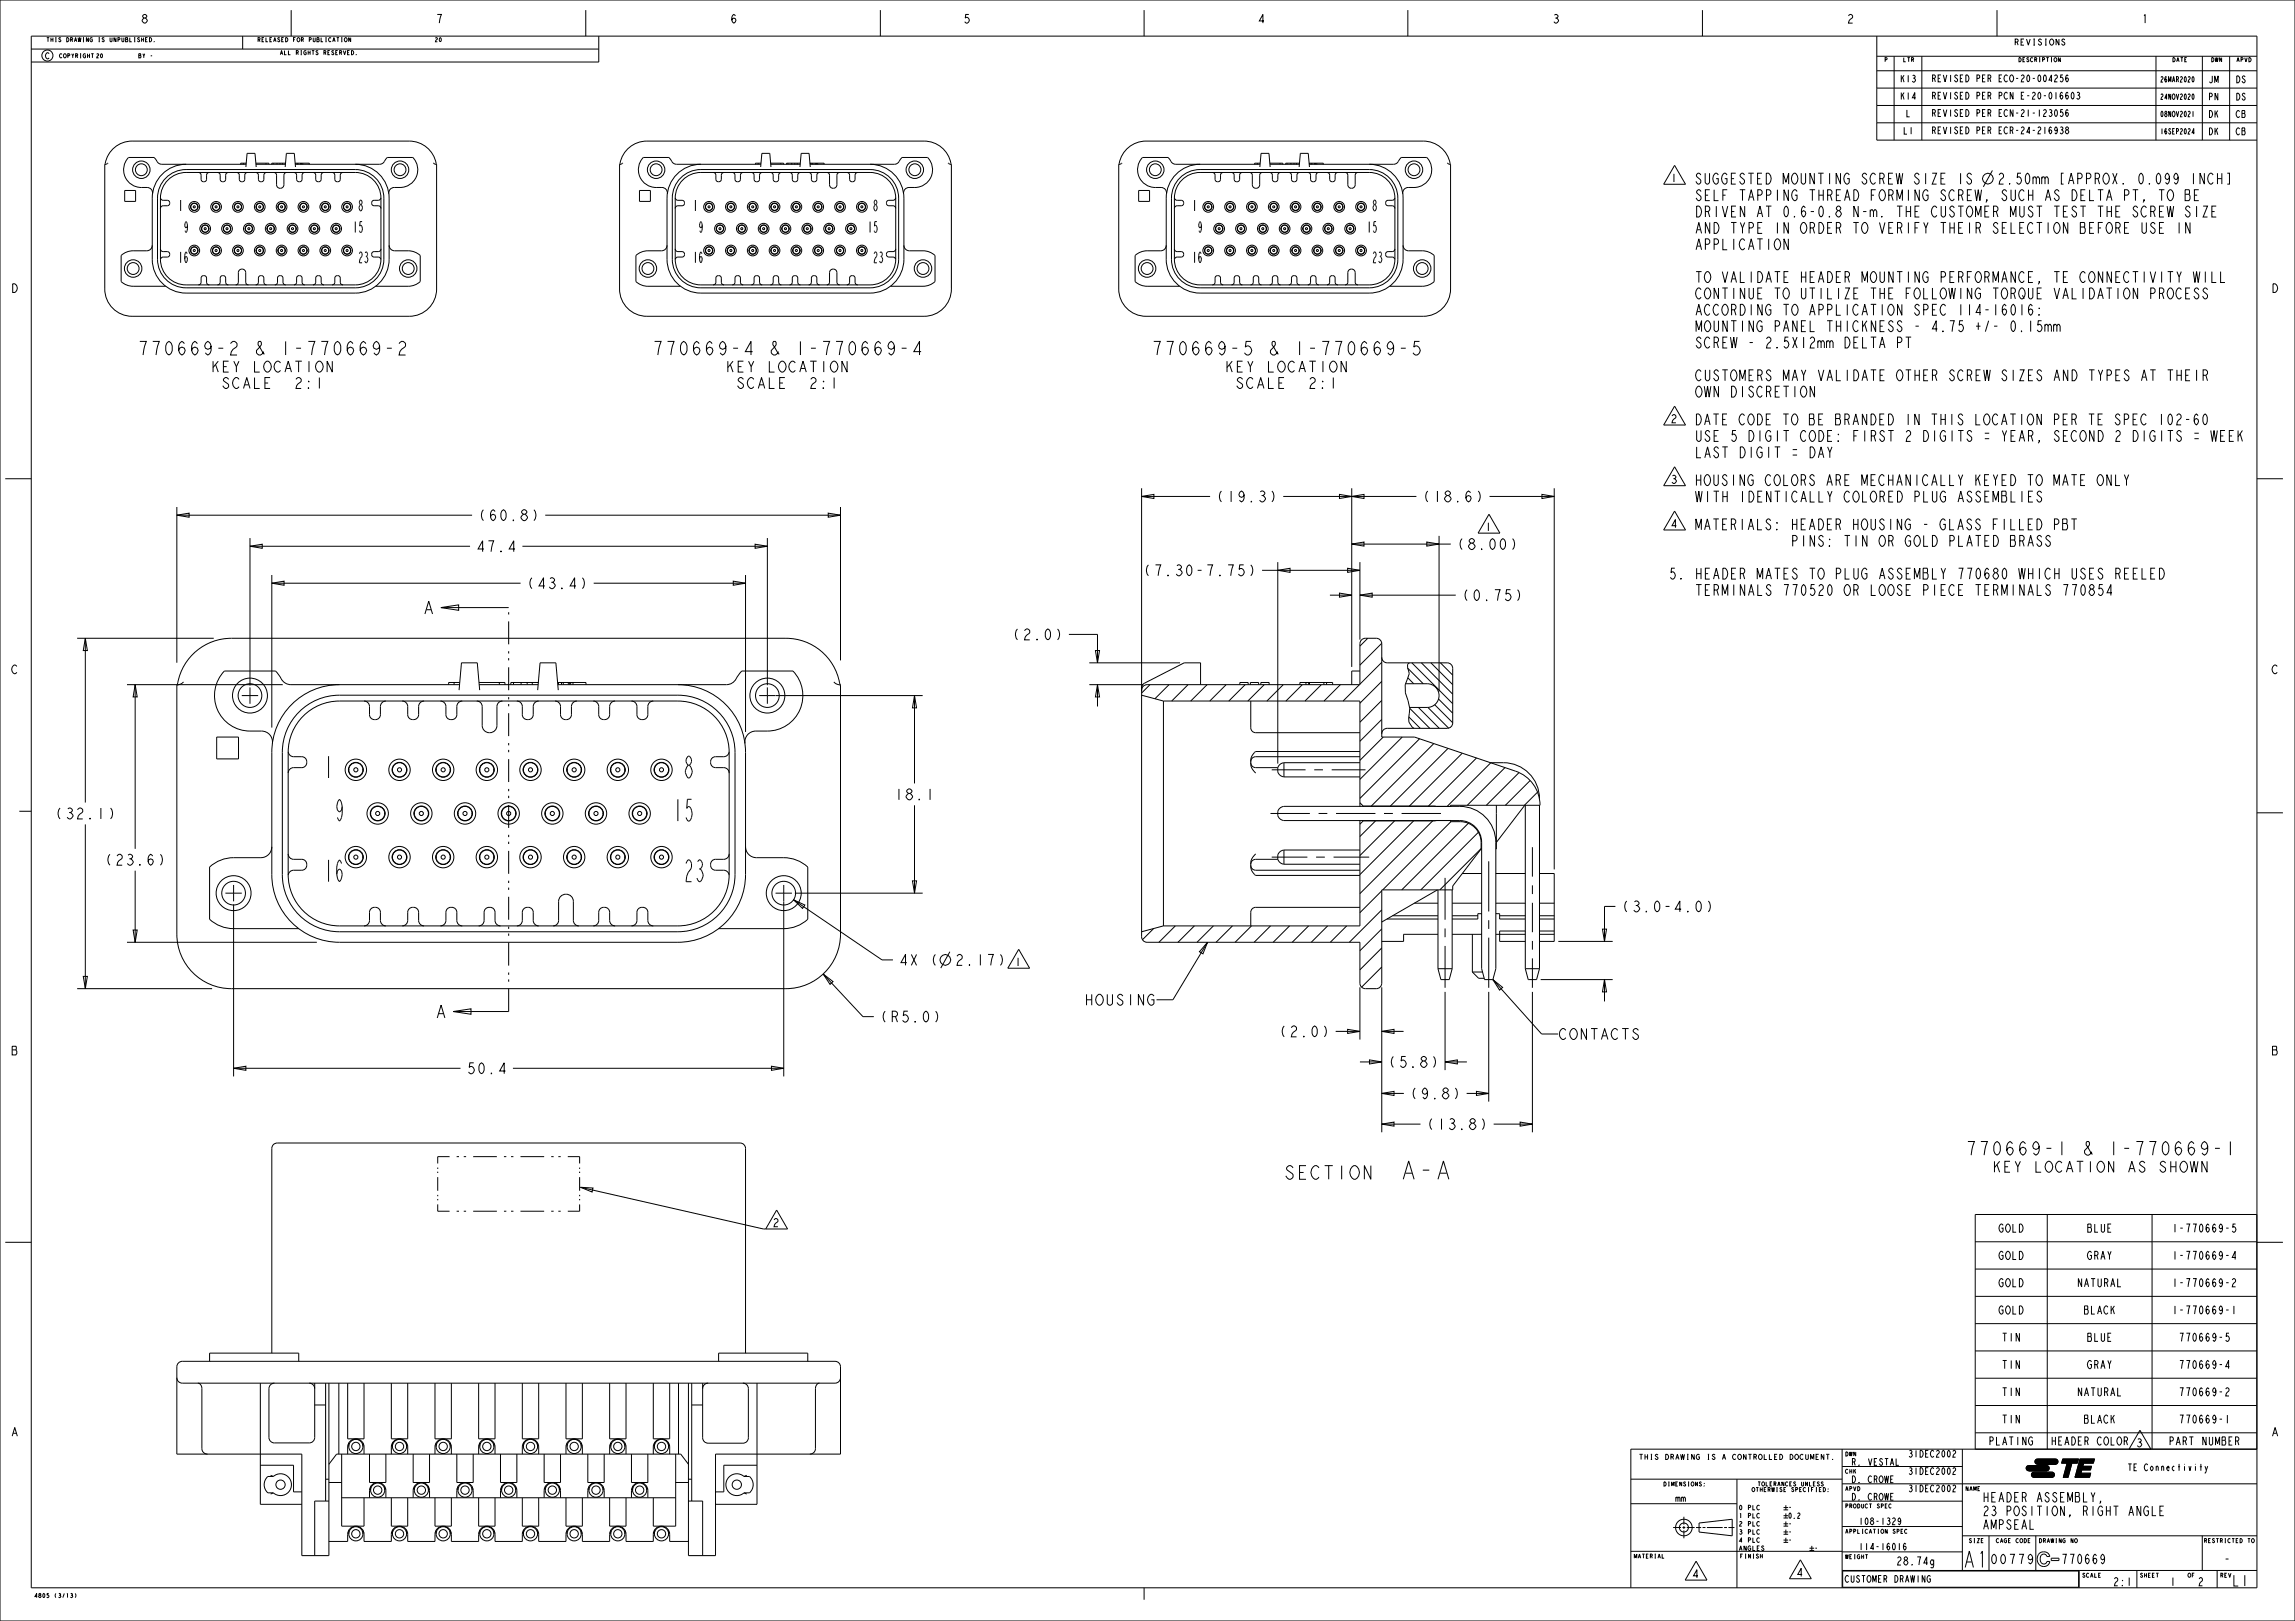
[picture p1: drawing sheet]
<svg xmlns="http://www.w3.org/2000/svg" width="841mm" height="594mm" viewBox="0 0 841 594" stroke-linecap="round" stroke-linejoin="round" font-family="sans-serif">
<defs><g id="words">
<text font-size="8.7" x="516.4" y="432.1">A-A</text>
<text font-size="7.8" x="719.3" y="574.4">A1</text>
<g font-size="6.5">
<text x="53.9" y="130.1">770669-2</text>
<text x="97.9" y="130.1">&amp; 1-770669-2</text>
<text x="242.5" y="130.1">770669-4</text>
<text x="286.5" y="130.1">&amp; 1-770669-4</text>
<text x="425.4" y="130.1">770669-5</text>
<text x="469.5" y="130.1">&amp; 1-770669-5</text>
<text x="723.8" y="423.3">770669-1</text>
<text x="767.8" y="423.3">&amp; 1-770669-1</text>
<text x="477.9" y="432.1">SECTION</text>
</g>
<g font-size="5.2">
<text x="618.6" y="73.5">SELF TAPPING THREAD FORMING SCREW, SUCH AS DELTA PT, TO BE</text>
<text x="618.6" y="79.5">DRIVEN AT 0.6-0.8 N-m. THE CUSTOMER MUST TEST THE SCREW SIZE</text>
<text x="618.6" y="85.5">AND TYPE IN ORDER TO VERIFY THEIR SELECTION BEFORE USE IN</text>
<text x="618.6" y="91.5">APPLICATION</text>
<text x="618.6" y="103.5">TO VALIDATE HEADER MOUNTING PERFORMANCE, TE CONNECTIVITY WILL</text>
<text x="618.6" y="109.5">CONTINUE TO UTILIZE THE FOLLOWING TORQUE VALIDATION PROCESS</text>
<text x="618.6" y="115.5">ACCORDING TO APPLICATION SPEC 114-16016:</text>
<text x="618.6" y="121.5">MOUNTING PANEL THICKNESS - 4.75 +/- 0.15mm</text>
<text x="618.6" y="127.5">SCREW - 2.5X12mm DELTA PT</text>
<text x="81.2" y="136.4">KEY LOCATION</text>
<text x="269.8" y="136.4">KEY LOCATION</text>
<text x="452.8" y="136.4">KEY LOCATION</text>
<text x="83.3" y="142.4">SCALE</text>
<text x="108.5" y="142.4">2:1</text>
<text x="271.9" y="142.4">SCALE</text>
<text x="297.2" y="142.4">2:1</text>
<text x="454.9" y="142.4">SCALE</text>
<text x="480.1" y="142.4">2:1</text>
<text x="618.6" y="139.5">CUSTOMERS MAY VALIDATE OTHER SCREW SIZES AND TYPES AT THEIR</text>
<text x="618.6" y="145.5">OWN DISCRETION</text>
<text x="620.3" y="155.7">DATE CODE TO BE BRANDED IN THIS LOCATION PER TE SPEC 102-60</text>
<text x="618.6" y="161.8">USE 5 DIGIT CODE: FIRST 2 DIGITS = YEAR, SECOND 2 DIGITS = WEEK</text>
<text x="618.6" y="167.8">LAST DIGIT = DAY</text>
<text x="620.3" y="177.9">HOUSING COLORS ARE MECHANICALLY KEYED TO MATE ONLY</text>
<text x="445.4" y="183.9">(19.3 )</text>
<text x="521" y="183.9">(18.6 )</text>
<text x="618.6" y="184">WITH IDENTICALLY COLORED PLUG ASSEMBLIES</text>
<text x="175" y="190.8">(60.8 )</text>
<text x="620.3" y="194.2">MATERIALS: HEADER HOUSING - GLASS FILLED PBT</text>
<text x="174.2" y="202.2">47.4</text>
<text x="533.6" y="201.4">(8.00 )</text>
<text x="647.5" y="200.2">PINS: TIN OR GOLD PLATED BRASS</text>
<text x="192.8" y="215.7">(43.4 )</text>
<text x="418.7" y="211">(7.30-7.75)</text>
<text x="610.8" y="212.2">5. HEADER MATES TO PLUG ASSEMBLY 770680 WHICH USES REELED</text>
<text x="535.5" y="220.1">(0.75 )</text>
<text x="618.6" y="218.2">TERMINALS 770520 OR LOOSE PIECE TERMINALS 770854</text>
<text x="370.7" y="234.5">(2.0 )</text>
<text x="327.5" y="293.1">18.1</text>
<text x="19.9" y="300.1">(32.1 )</text>
<text x="38.1" y="317">(23.6 )</text>
<text x="594" y="334.2">(3.0-4.0)</text>
<text x="329.2" y="353.7">4X (</text>
<text x="349.7" y="353.7">2.17 )</text>
<text x="397.2" y="368.4">HOUSING</text>
<text x="322.2" y="374.5">(R5.0 )</text>
<text x="468.5" y="379.9">(2.0 )</text>
<text x="570.9" y="380.9">CONTACTS</text>
<text x="170.8" y="393.5">50.4</text>
<text x="508.4" y="391.1">(5.8 )</text>
<text x="516.4" y="402.7">(9.8 )</text>
<text x="522.5" y="413.9">(13.8 )</text>
<text x="737.1" y="429.5">KEY LOCATION AS SHOWN</text>
<text x="817.8" y="581.2">L1</text>
</g>
<g font-size="4.6">
<text x="726.4" y="550.4">HEADER ASSEMBLY,</text>
<text x="726.4" y="555.4">23 POSITION, RIGHT ANGLE</text>
<text x="726.4" y="560.4">AMPSEAL</text>
<text x="729.1" y="573.1">00779</text>
<text x="755.1" y="573">770669</text>
<text x="814.7" y="573">-</text>
</g>
<g font-size="4.1">
<text x="51.5" y="8.5">8</text>
<text x="159.5" y="8.5">7</text>
<text x="267.4" y="8.5">6</text>
<text x="352.8" y="8.5">5</text>
<text x="460.7" y="8.5">4</text>
<text x="568.7" y="8.5">3</text>
<text x="676.6" y="8.5">2</text>
<text x="784.6" y="8.5">1</text>
<text x="3.9" y="107.2">D</text>
<text x="832.2" y="107.2">D</text>
<text x="3.9" y="246.9">C</text>
<text x="832.2" y="246.9">C</text>
<text x="3.9" y="386.6">B</text>
<text x="832.2" y="386.6">B</text>
<text x="3.9" y="526.3">A</text>
<text x="832.2" y="526.3">A</text>
</g>
<g font-size="3.9">
<text x="612" y="66.7">1</text>
<text x="612" y="154.9">2</text>
<text x="612" y="177.2">3</text>
<text x="544" y="194.5">1</text>
<text x="612" y="193.4">4</text>
<text x="371.6" y="354">1</text>
<text x="282.9" y="449.5">2</text>
<text x="733.1" y="451.5">GOLD</text>
<text x="765.5" y="451.5">BLUE</text>
<text x="798" y="451.5">1-770669-5</text>
<text x="733.1" y="461.5">GOLD</text>
<text x="765.5" y="461.5">GRAY</text>
<text x="798" y="461.5">1-770669-4</text>
<text x="733.1" y="471.5">GOLD</text>
<text x="762.5" y="471.5">NATURAL</text>
<text x="798" y="471.5">1-770669-2</text>
<text x="733.1" y="481.5">GOLD</text>
<text x="764.5" y="481.5">BLACK</text>
<text x="798" y="481.5">1-770669-1</text>
<text x="734.1" y="491.5">TIN</text>
<text x="765.5" y="491.5">BLUE</text>
<text x="799.9" y="491.5">770669-5</text>
<text x="734.1" y="501.5">TIN</text>
<text x="765.5" y="501.5">GRAY</text>
<text x="799.9" y="501.5">770669-4</text>
<text x="734.1" y="511.5">TIN</text>
<text x="762.5" y="511.5">NATURAL</text>
<text x="799.9" y="511.5">770669-2</text>
<text x="734.1" y="521.5">TIN</text>
<text x="764.5" y="521.5">BLACK</text>
<text x="799.9" y="521.5">770669-1</text>
<text x="730.1" y="529.5">PLATING</text>
<text x="751.4" y="529.5">HEADER COLOR</text>
<text x="782.5" y="530.2">3</text>
<text x="797" y="529.5">PART NUMBER</text>
<text x="694.8" y="573.5">28.74g</text>
<text x="619.9" y="578.2">4</text>
<text x="658.1" y="577.7">4</text>
<text x="774.2" y="581.1">2:1</text>
<text x="795.1" y="581.1">1</text>
<text x="805.3" y="581.1">2</text>
</g>
<g font-size="3.3">
<text x="707.7" y="30">REVISED PER ECO-20-004256</text>
<text x="696.2" y="30.1">K13</text>
<text x="809.2" y="30.3">JM</text>
<text x="819.2" y="30.3">DS</text>
<text x="696.2" y="36.5">K14</text>
<text x="707.7" y="36.3">REVISED PER PCN E-20-016603</text>
<text x="809.2" y="36.7">PN</text>
<text x="819.2" y="36.7">DS</text>
<text x="698.3" y="42.8">L</text>
<text x="707.7" y="42.7">REVISED PER ECN-21-123056</text>
<text x="809.2" y="43">DK</text>
<text x="819.2" y="43">CB</text>
<text x="697.3" y="49.2">L1</text>
<text x="707.7" y="49">REVISED PER ECR-24-216938</text>
<text x="809.2" y="49.4">DK</text>
<text x="819.2" y="49.4">CB</text>
<text x="699.1" y="534">31DEC2002</text>
<text x="678.3" y="537">R. VESTAL</text>
<text x="779.5" y="538.9">TE Connectivity</text>
<text x="678.3" y="543.3">D. CROWE</text>
<text x="699.1" y="540.3">31DEC2002</text>
<text x="613.9" y="550.3">mm</text>
<text x="678.3" y="549.7">D. CROWE</text>
<text x="699.1" y="546.7">31DEC2002</text>
<text x="681" y="558.7">108-1329</text>
<text x="681" y="568">114-16016</text>
<text x="675.9" y="579.8">CUSTOMER DRAWING</text>
</g>
<g font-size="2.9">
<text x="737.9" y="16.5">REVISIONS</text>
<text x="16.4" y="21.6">C</text>
</g>
<g font-size="2.6">
<text x="791.5" y="30.1">26MAR2020</text>
<text x="791.5" y="36.4">24NOV2020</text>
<text x="791.5" y="42.8">08NOV2021</text>
<text x="791.5" y="49.1">16SEP2024</text>
<text x="655.2" y="553.4">-</text>
<text x="655.2" y="556.4">0.2</text>
<text x="655.2" y="559.4">-</text>
<text x="655.2" y="562.4">-</text>
<text x="655.2" y="565.3">-</text>
<text x="664.7" y="568.3">-</text>
</g>
<text font-size="2.5" x="606.9" y="534.8">THIS DRAWING IS A CONTROLLED DOCUMENT.</text>
<g font-size="2.2">
<text x="637.1" y="553.3">0 PLC</text>
<text x="637.1" y="556.3">1 PLC</text>
<text x="637.1" y="559.2">2 PLC</text>
<text x="637.1" y="562.2">3 PLC</text>
<text x="637.1" y="565.2">4 PLC</text>
<text x="637.1" y="568.2">ANGLES</text>
</g>
<g font-size="2">
<text x="16.9" y="15.3">THIS DRAWING IS UNPUBLISHED.</text>
<text x="94.2" y="15.3">RELEASED FOR PUBLICATION</text>
<text x="159.2" y="15.3">20</text>
<text x="21.6" y="21.2">COPYRIGHT</text>
<text x="35.1" y="21.2">20</text>
<text x="50.6" y="21.2">BY -</text>
<text x="102.5" y="20.1">ALL RIGHTS RESERVED.</text>
<text x="690.4" y="22.6">P</text>
<text x="697.3" y="22.6">LTR</text>
<text x="739.5" y="22.6">DESCRIPTION</text>
<text x="795.9" y="22.6">DATE</text>
<text x="810.1" y="22.6">DWN</text>
<text x="819.4" y="22.6">APVD</text>
<text x="676.1" y="533.6">DWN</text>
<text x="676.1" y="539.9">CHK</text>
<text x="609.4" y="544.6">DIMENSIONS:</text>
<text x="643.9" y="544.5">TOLERANCES UNLESS</text>
<text x="641.8" y="546.6">OTHERWISE SPECIFIED:</text>
<text x="676.1" y="546.3">APVD</text>
<text x="720.1" y="546.3">NAME</text>
<text x="676.1" y="552.6">PRODUCT SPEC</text>
<text x="676.1" y="561.9">APPLICATION SPEC</text>
<text x="721.3" y="565.3">SIZE</text>
<text x="731.3" y="565.3">CAGE CODE</text>
<text x="747" y="565.3">DRAWING NO</text>
<text x="807.5" y="565.3">RESTRICTED TO</text>
<text x="598.6" y="571">MATERIAL</text>
<text x="637.5" y="571">FINISH</text>
<text x="676.1" y="571.2">WEIGHT</text>
<text x="762.9" y="578">SCALE</text>
<text x="784.1" y="578">SHEET</text>
<text x="801.6" y="578">OF</text>
<text x="813.5" y="578">REV</text>
<text x="12.4" y="585.4">4805 (3/13)</text>
</g>
</g></defs>
<g fill="none" stroke="#000" stroke-width=".37">
<path d="M0 0h841v594h-841zM11.5 13.2h815.6v568.6h-815.6zM11.5 18h207.9M33.4 19.7h.9M33.9 19.7v1.5M51.2 14l-.5-.2-.3 .4a.67 .67 0 0 1 .6 .4 .67 .67 0 0 1-.1 .7l-.5-.4M51.9 13.8v1.5M51.9 14.5h.7M52.6 13.8v1.5M53.3 14.5h.5M54.1 13.8h-.8v1.5h.8M54.8 13.8a.76 .76 0 0 1 .8 .7 .76 .76 0 0 1-.8 .8z"/>
<path d="M56.6 15.3h.1M88.9 13.2v4.8M106.7 3.7v9.5M123.4 13.8h.9M123.8 13.8v1.5M125.1 13.8h.3M125.1 15.3h.3M125.3 13.8v1.5M125.8 18.5l.5 1.6 .4-1.6M127.4 19.3h.4M128.1 18.5h-.7v1.6h.7M128.5 13.8v1.5l-.7-1.5v1.5"/>
<path d="M128.8 18.5a.76 .76 0 0 1 .8 .8 .76 .76 0 0 1-.8 .8zM130.6 20.1h.1M214.7 3.7v9.5M219.4 13.2v9.5h-207.9M322.6 3.7v9.5M419.3 3.7v9.5M515.9 3.7v9.5M623.9 3.7v9.5M687.7 13.2v38.2h139.3M731.8 3.7v9.5M754.5 14.3v2.2l-1.1-2.2v2.2M756.6 14.7l-.4-.4-.6 .4 1 1.1-.1 .6-.5 .1-.6-.5"/>
<path d="M55.2 20.4h.5M687.7 38.7h139.3M687.7 32.3h139.4M687.7 25.9h139.4M687.7 20.6h139.4M694.1 20.6v30.8M704.3 20.6v30.8M752 29.4h-1.1l.9-1.9v2.5M752.9 27.9l.4-.4 .6 .4-1 2.1h1M755 21.1v1.5l-.7-1.5v1.5M755.8 34.2l-.4-.4a1.72 1.72 0 0 0 0 2.5l.4-.4v-.8l-.4-.2-.5 .6M755.9 27.5h-.7l-.1 1 .2-.2a.85 .85 0 0 1 .8 .8 .85 .85 0 0 1-.8 .9l-.4-.4"/>
<path d="M757.9 27.9l-.4-.4a1.72 1.72 0 0 0 0 2.5l.5-.9-.1-.4-.4-.2-.5 .6M757.9 34.2l-.4-.4a1.72 1.72 0 0 0 0 2.5l.5-.8-.1-.4-.4-.2-.5 .6M759.3 34l.2-.2a1.72 1.72 0 0 1 0 2.5 1.8 1.8 0 0 1-.2-2.3zM761.2 34l.2-.2 .5 .2 .1 .4-.3 .5a.69 .69 0 0 1 .4 .9 .69 .69 0 0 1-.9 .3l-.2-.2M761.4 34.9h.3M790.1 20.6l-.1 30.8M801.3 21.1h-.7v1.5h.7M803.5 28.2h.3l.2 .5-.4 1.4-.3-.7zM803.5 34.6h.3l.2 .5-.4 1.3-.3-.6zM807.1 20.6l-.1 30.8M817.1 20.6l-.1 30.8M824.1 21.1a.76 .76 0 0 1 .8 .8 .76 .76 0 0 1-.8 .7z"/>
<path d="M39.6 59.7l-1.2 .6M89.2 59.8v.4M90.2 59.8h-2v.4M93.8 59.8h4.7v.4M97.5 59.8v.4M100.1 59.8v.4M101.5 59.8v.4M102.6 59.8v.4M103.5 59.8v.4M104.6 59.8h-5v.4M108.2 59.8h5.2v.4M108.3 59.8v.4"/>
<path d="M108.9 59.8v.4M109.2 59.8v.4M110.1 59.8v.4M110.4 59.8v.4M110.6 59.8v.4M111 59.8v.4M158.8 59.7l1.2 .6M228.3 59.7l-1.3 .6M277.8 59.8v.4M278.9 59.8h-2.1v.4M282.4 59.8h4.7v.4M286.1 59.8v.4"/>
<path d="M288.7 59.8v.4M290.1 59.8v.4M291.2 59.8v.4M292.2 59.8v.4M293.3 59.8h-5.1v.4M296.8 59.8h5.2v.4M297 59.8v.4M297.5 59.8v.4M297.8 59.8v.4M298.8 59.8v.4M299 59.8v.4M299.2 59.8v.4"/>
<path d="M299.6 59.8v.4M347.4 59.7l1.2 .6M411.2 59.7l-1.2 .6M460.8 59.8v.4M461.8 59.8h-2v.4M465.3 59.8h4.8v.4M469 59.8v.4M471.6 59.8v.4M473 59.8v.4M474.1 59.8v.4M475.1 59.8v.4M476.2 59.8h-5v.4"/>
<path d="M479.7 59.8h5.2v.4M479.9 59.8v.4M480.4 59.8v.4M480.8 59.8v.4M481.7 59.8v.4M481.9 59.8v.4M482.1 59.8v.4M482.5 59.8v.4M530.3 59.7l1.3 .6M687.7 45h139.3M751 40.4l.5-.2 .4 .4-.4 .6a.69 .69 0 0 1 .5 .9 .69 .69 0 0 1-1 .4l-.1-.2M751.2 41.2h.3"/>
<path d="M751.8 46.9l-.4-.4a1.72 1.72 0 0 0 0 2.5l.5-.8-.1-.4-.4-.2-.5 .6M753.2 40.4l.2-.2a1.72 1.72 0 0 1 0 2.5 1.8 1.8 0 0 1-.2-2.3zM753.9 47.4l-.5 .6-.4-.2v-.9l.4-.4a1.72 1.72 0 0 1 0 2.5l-.4-.4M755.1 46.7l.2-.2 .5 .2 .1 .4-.3 .5a.69 .69 0 0 1 .4 .9 .69 .69 0 0 1-.9 .3l-.2-.2M755.3 47.6h.3M755.9 40.2h-.7l-.1 1 .2-.2a.85 .85 0 0 1 .8 .8 .85 .85 0 0 1-.8 .9l-.4-.4M757.1 47.8a.62 .62 0 0 1 .9 .3 .62 .62 0 0 1-.5 .8 .62 .62 0 0 1-.7-.7zM757.3 47.6l-.3-.5 .3-.6 .7 .4-.4 .7M757.9 40.6l-.4-.4a1.72 1.72 0 0 0 0 2.5l.5-.9-.1-.4-.4-.2-.5 .6M803.6 40.8v2M804.1 48.6h-.8l.6-1.5v2M38.4 60.3v45.6a10 10 0 0 0 10 10h101.6a10 10 0 0 0 10-10v-45.6"/>
<path d="M38.4 60.3a10.2 10.2 0 0 1 10-8.6h101.6a10.2 10.2 0 0 1 10 8.6M58.8 72.5l.6 .8 1.9 .1a1 1 0 0 1 .9 1 1 1 0 0 1-.9 1h-1.5a1 1 0 0 0-1 1M61.2 64.8a10.4 10.4 0 0 1 7-2.7h62a10.5 10.5 0 0 1 10.5 10.5v22.4a10.5 10.5 0 0 1-10.5 10.5h-62a10.5 10.5 0 0 1-10.5-10.5v-22.4a10.4 10.4 0 0 1 3.5-7.8zM62 65.6l1.8-1.3a9.4 9.4 0 0 1 4.4-1.1h62a9.4 9.4 0 0 1 9.4 9.4v22.4a9.4 9.4 0 0 1-9.4 9.4h-62a9.4 9.4 0 0 1-9.4-9.4v-22.4a9.4 9.4 0 0 1 3.2-7zM68.2 60.2a12.4 12.4 0 0 0-12.4 12.4v22.4a12.4 12.4 0 0 0 12.4 12.4h62a12.4 12.4 0 0 0 12.4-12.4v-22.4a12.4 12.4 0 0 0-12.4-12.4M69.8 75.6v.3M72.5 75.6v.3M72.7 63.2a1 1 0 0 1 1 1v1.5a1 1 0 0 0 1 .9 1 1 0 0 0 1-.9v-1.5a1 1 0 0 1 1-1M77.8 75.9h.1M77.8 75.6h.1M77.9 75.6v.3M79.7 63.2a1 1 0 0 1 1 1v1.5a1 1 0 0 0 1 .9 1 1 0 0 0 1-.9v-1.5a1 1 0 0 1 1-1"/>
<path d="M80.5 75.9h.1M80.5 75.6h.1M80.5 75.6v.3M85.8 75.6v.3M86.7 63.2a1 1 0 0 1 1 1v1.5a1 1 0 0 0 1 .9 1 1 0 0 0 1-.9v-1.5a1 1 0 0 1 1-1M88.5 75.9h.1M88.5 75.6h.1M88.5 75.6v.3M90.1 61.2l.4-5h2.9l.5 5M90.2 60.2h-30.9a4.8 4.8 0 0 1-2.8-2.5h-9.4a6.5 6.5 0 0 0-1.3 7 6.5 6.5 0 0 0 6 4h2.1a2 2 0 0 1 2 2.3M93.7 63.2a1 1 0 0 1 1 1v1.5a1 1 0 0 0 1 .9 1 1 0 0 0 1-.9v-1.5a1 1 0 0 1 1-1M93.8 60.2h10.8"/>
<path d="M93.8 75.6v.3M96.5 75.6v.3M100.3 63.2a1 1 0 0 1 1 1v3.5a1.35 1.35 0 0 0 1.4 1.3 1.35 1.35 0 0 0 1.3-1.3v-3.5a1 1 0 0 1 1-1M101.8 75.9h.1M101.8 75.6h.1M101.9 75.6v.3M104.5 75.9h.1M104.5 75.6h.1M104.5 75.6v.3M104.5 61.2l.4-5h2.9l.5 5M107.7 63.2a1 1 0 0 1 1 1v1.5a1 1 0 0 0 1 .9 1 1 0 0 0 1-.9v-1.5a1 1 0 0 1 1-1M108.2 60.2h30.9a4.8 4.8 0 0 0 2.8-2.5h9.4a6.5 6.5 0 0 1 1.3 7 6.5 6.5 0 0 1-6 4h-2.1a2 2 0 0 0-2 2.3"/>
<path d="M109.8 75.6v.3M112.5 75.9h.1M112.5 75.6h.1M112.5 75.6v.3M114.7 63.2a1 1 0 0 1 1 1v1.5a1 1 0 0 0 1 .9 1 1 0 0 0 1-.9v-1.5a1 1 0 0 1 1-1M117.8 75.6v.3M120.5 75.6v.3M121.7 63.2a1 1 0 0 1 1 1v1.5a1 1 0 0 0 1 .9 1 1 0 0 0 1-.9v-1.5a1 1 0 0 1 1-1M125.8 75.9h.1M125.8 75.6h.1M125.9 75.6v.3M128.5 75.9h.1"/>
<path d="M128.5 75.6h.1M128.5 75.6v.3M139.6 72.5l-.6 .8-1.9 .1a1 1 0 0 0-.9 1 1 1 0 0 0 .9 1h1.5a1 1 0 0 1 1 1M227 60.3v45.6a10 10 0 0 0 10 10h101.6a10 10 0 0 0 10-10v-45.6M227 60.3a10.2 10.2 0 0 1 10-8.6h101.6a10.2 10.2 0 0 1 10 8.6M247.4 72.5l.7 .8 1.8 .1a1 1 0 0 1 .9 1 1 1 0 0 1-.9 1h-1.5a1 1 0 0 0-1 1M249.9 64.8a10.4 10.4 0 0 1 6.9-2.7h62a10.5 10.5 0 0 1 10.5 10.5v22.4a10.5 10.5 0 0 1-10.5 10.5h-62a10.5 10.5 0 0 1-10.4-10.5v-22.4a10.4 10.4 0 0 1 3.5-7.8zM250.6 65.6l1.8-1.3a9.4 9.4 0 0 1 4.4-1.1h62a9.4 9.4 0 0 1 9.4 9.4v22.4a9.4 9.4 0 0 1-9.4 9.4h-62a9.4 9.4 0 0 1-9.4-9.4v-22.4a9.4 9.4 0 0 1 3.2-7zM256.8 60.2a12.4 12.4 0 0 0-12.4 12.4v22.4a12.4 12.4 0 0 0 12.4 12.4h62a12.4 12.4 0 0 0 12.4-12.4v-22.4a12.4 12.4 0 0 0-12.4-12.4M258.5 75.9h.1M258.5 75.6h.1M258.5 75.6v.3"/>
<path d="M261.2 75.6v.3M261.3 63.2a1 1 0 0 1 1 1v1.5a1 1 0 0 0 1 .9 1 1 0 0 0 1-.9v-1.5a1 1 0 0 1 1-1M266.5 75.9h.1M266.5 75.6h.1M266.5 75.6v.3M268.3 63.2a1 1 0 0 1 1 1v1.5a1 1 0 0 0 1 .9 1 1 0 0 0 1-.9v-1.5a1 1 0 0 1 1-1M269.1 75.9h.1M269.1 75.6h.1M269.1 75.6v.3M274.5 75.6v.3M275.3 63.2a1 1 0 0 1 1 1v1.5a1 1 0 0 0 1 .9 1 1 0 0 0 1-.9v-1.5a1 1 0 0 1 1-1M277.2 75.6v.3"/>
<path d="M278.7 61.2l.5-5h2.9l.4 5M278.8 60.2h-30.9a4.8 4.8 0 0 1-2.8-2.5h-9.4a6.5 6.5 0 0 0-1.2 7 6.5 6.5 0 0 0 5.9 4h2.2a2 2 0 0 1 1.9 2.3M282.3 63.2a1 1 0 0 1 1 1v1.5a1 1 0 0 0 1 .9 1 1 0 0 0 1-.9v-1.5a1 1 0 0 1 1-1M282.4 60.2h10.8M282.5 75.9h.1M282.5 75.6h.1M282.5 75.6v.3M285.2 75.6v.3M289.3 63.2a1 1 0 0 1 1 1v1.5a1 1 0 0 0 1 .9 1 1 0 0 0 1-.9v-1.5a1 1 0 0 1 1-1M290.5 75.9h.1M290.5 75.6h.1M290.5 75.6v.3"/>
<path d="M293.1 75.9h.1M293.1 75.6h.1M293.1 75.6v.3M293.1 61.2l.5-5h2.9l.4 5M296.3 63.2a1 1 0 0 1 1 1v1.5a1 1 0 0 0 1 .9 1 1 0 0 0 1-.9v-1.5a1 1 0 0 1 1-1M296.8 60.2h30.9a4.8 4.8 0 0 0 2.8-2.5h9.4a6.5 6.5 0 0 1 1.3 7 6.5 6.5 0 0 1-6 4h-2.1a2 2 0 0 0-2 2.3M298.5 75.6v.3M301.2 75.6v.3M303 63.2a1 1 0 0 1 1 1v3.5a1.35 1.35 0 0 0 1.3 1.3 1.35 1.35 0 0 0 1.4-1.3v-3.5a1 1 0 0 1 1-1M306.5 75.9h.1M306.5 75.6h.1M306.5 75.6v.3"/>
<path d="M309.2 75.6v.3M310.3 63.2a1 1 0 0 1 1 1v1.5a1 1 0 0 0 1 .9 1 1 0 0 0 1-.9v-1.5a1 1 0 0 1 1-1M314.5 75.9h.1M314.5 75.6h.1M314.5 75.6v.3M317.1 75.9h.1M317.1 75.6h.1M317.1 75.6v.3M328.2 72.5l-.6 .8-1.9 .1a1 1 0 0 0-.9 1 1 1 0 0 0 .9 1h1.5a1 1 0 0 1 1 1M410 60.3v45.6a10 10 0 0 0 10 10h101.6a10 10 0 0 0 10-10v-45.6M410 60.3a10.2 10.2 0 0 1 10-8.6h101.6a10.2 10.2 0 0 1 10 8.6M430.4 72.5l.6 .8 1.9 .1a1 1 0 0 1 .9 1 1 1 0 0 1-.9 1h-1.5a1 1 0 0 0-1 1"/>
<path d="M431.9 65.6a10.5 10.5 0 0 1 7.9-3.5h62a10.5 10.5 0 0 1 10.4 10.5v22.4a10.5 10.5 0 0 1-10.4 10.5h-62a10.5 10.5 0 0 1-10.5-10.5v-22.4a10.4 10.4 0 0 1 2.6-7zM433.5 65.6l1.8-1.3a9.4 9.4 0 0 1 4.5-1.1h62a9.4 9.4 0 0 1 9.4 9.4v22.4a9.4 9.4 0 0 1-9.4 9.4h-62a9.4 9.4 0 0 1-9.4-9.4v-22.4a9.4 9.4 0 0 1 3.1-7zM439.8 60.2a12.4 12.4 0 0 0-12.4 12.4v22.4a12.4 12.4 0 0 0 12.4 12.4h62a12.4 12.4 0 0 0 12.4-12.4v-22.4a12.4 12.4 0 0 0-12.4-12.4M441.4 75.6v.3M444.1 75.6v.3M444.3 63.2a1 1 0 0 1 1 1v1.5a1 1 0 0 0 1 .9 1 1 0 0 0 1-.9v-1.5a1 1 0 0 1 1-1M449.4 75.9h.1M449.4 75.6h.1M449.5 75.6v.3M451.3 63.2a1 1 0 0 1 1 1v1.5a1 1 0 0 0 1 .9 1 1 0 0 0 1-.9v-1.5a1 1 0 0 1 1-1M452.1 75.6v.3M457.4 75.9h.1"/>
<path d="M457.4 75.6h.1M457.5 75.6v.3M457.9 63.2a1 1 0 0 1 1 1v3.5a1.35 1.35 0 0 0 1.4 1.3 1.35 1.35 0 0 0 1.3-1.3v-3.5a1 1 0 0 1 1-1M460.1 75.9h.1M460.1 75.6h.1M460.1 75.6v.3M461.7 61.2l.4-5h2.9l.4 5M461.8 60.2h-30.9a4.8 4.8 0 0 1-2.9-2.5h-9.3a6.5 6.5 0 0 0-1.3 7 6.5 6.5 0 0 0 6 4h2.1a2 2 0 0 1 2 2.3M465.3 63.2a1 1 0 0 1 1 1v1.5a1 1 0 0 0 1 .9 1 1 0 0 0 1-.9v-1.5a1 1 0 0 1 1-1M465.4 60.2h10.8M465.4 75.6v.3M468.1 75.6v.3"/>
<path d="M472.3 63.2a1 1 0 0 1 1 1v1.5a1 1 0 0 0 1 .9 1 1 0 0 0 1-.9v-1.5a1 1 0 0 1 1-1M473.4 75.9h.1M473.4 75.6h.1M473.5 75.6v.3M476.1 61.2l.4-5h2.9l.4 5M476.1 75.6v.3M479.3 63.2a1 1 0 0 1 1 1v1.5a1 1 0 0 0 1 .9 1 1 0 0 0 1-.9v-1.5a1 1 0 0 1 1-1M479.8 60.2h30.9a4.8 4.8 0 0 0 2.8-2.5h9.3a6.5 6.5 0 0 1 1.3 7 6.5 6.5 0 0 1-5.9 4h-2.2a2 2 0 0 0-1.9 2.3M481.4 75.9h.1M481.4 75.6h.1M481.5 75.6v.3M484.1 75.9h.1"/>
<path d="M484.1 75.6h.1M484.1 75.6v.3M486.3 63.2a1 1 0 0 1 1 1v1.5a1 1 0 0 0 1 .9 1 1 0 0 0 1-.9v-1.5a1 1 0 0 1 1-1M489.4 75.6v.3M492.1 75.6v.3M492.9 63.2a1 1 0 0 1 1 1v3.5a1.35 1.35 0 0 0 1.4 1.3 1.35 1.35 0 0 0 1.3-1.3v-3.5a1 1 0 0 1 1-1M497.4 75.9h.1M497.4 75.6h.1M497.5 75.6v.3M500.1 75.6v.3M511.2 72.5l-.7 .8-1.8 .1a1 1 0 0 0-.9 1 1 1 0 0 0 .9 1h1.5a1 1 0 0 1 1 1M613.7 60.6l4 6.9h-8z"/>
<path d="M55.8 89.9l-.3 1-1.2 .9-6.9 .2-1.9 .8-1.1 .8v9.6l1.7 1.1 2 .6h12.6M58.8 91.2a1 1 0 0 0 1 1h1.5a1 1 0 0 1 .9 1 1 1 0 0 1-.9 1l-1.9 .1-.6 .8M69.8 91.6v.3M72.5 91.6v.3M73.8 83.6v.3M76.5 83.6h.1M76.5 83.9h.1M76.5 83.6v.3M77.8 91.9h.1M77.8 91.6h.1M77.9 91.6v.3M80.5 91.9h.1"/>
<path d="M80.5 91.6h.1M80.5 91.6v.3M81.8 83.6v.3M84.5 83.6v.3M85.8 91.6v.3M88.5 91.9h.1M88.5 91.6h.1M88.5 91.6v.3M89.8 83.9h.1M89.8 83.6h.1M89.9 83.6v.3M92.5 83.6h.1"/>
<path d="M92.5 83.9h.1M92.5 83.6v.3M93.8 91.6v.3M96.5 91.6v.3M97.8 83.6v.3M100.5 83.6h.1M100.5 83.9h.1M100.5 83.6v.3M101.8 91.9h.1M101.8 91.6h.1M101.9 91.6v.3M104.5 91.9h.1"/>
<path d="M104.5 91.6h.1M104.5 91.6v.3M105.8 83.6v.3M108.5 83.6v.3M109.8 91.6v.3M112.5 91.9h.1M112.5 91.6h.1M112.5 91.6v.3M113.8 83.9h.1M113.8 83.6h.1M113.9 83.6v.3M116.5 83.6h.1"/>
<path d="M116.5 83.9h.1M116.5 83.6v.3M117.8 91.6v.3M120.5 91.6v.3M121.8 83.6v.3M124.5 83.6h.1M124.5 83.9h.1M124.5 83.6v.3M125.8 91.9h.1M125.8 91.6h.1M125.9 91.6v.3M128.5 91.6v.3"/>
<path d="M139.6 91.2a1 1 0 0 1-1 1h-1.5a1 1 0 0 0-.9 1 1 1 0 0 0 .9 1l1.9 .1 .6 .8M142.6 89.9l.3 1 1.2 .9 6.9 .2 1.9 .8 1.1 .8v9.6l-1.7 1.1-2 .6h-12.6M244.4 89.9l-.2 1-1.2 .9-6.9 .2-2 .8-1.1 .8v9.6l1.8 1.1 1.9 .6h12.7M247.4 91.2a1 1 0 0 0 1 1h1.5a1 1 0 0 1 .9 1 1 1 0 0 1-.9 1l-1.8 .1-.7 .8M258.5 91.9h.1M258.5 91.6h.1M258.5 91.6v.3M261.2 91.6v.3M262.5 83.6v.3M265.2 83.6v.3M266.5 91.9h.1M266.5 91.6h.1"/>
<path d="M266.5 91.6v.3M269.1 91.9h.1M269.1 91.6h.1M269.1 91.6v.3M270.5 83.9h.1M270.5 83.6h.1M270.5 83.6v.3M273.2 83.6v.3M274.5 91.6v.3M277.2 91.6v.3M278.5 83.9h.1M278.5 83.6h.1"/>
<path d="M278.5 83.6v.3M281.1 83.6h.1M281.1 83.9h.1M281.1 83.6v.3M282.5 91.6v.3M285.2 91.6v.3M286.5 83.6v.3M289.2 83.6v.3M290.5 91.9h.1M290.5 91.6h.1M290.5 91.6v.3M293.1 91.9h.1"/>
<path d="M293.1 91.6h.1M293.1 91.6v.3M294.5 83.9h.1M294.5 83.6h.1M294.5 83.6v.3M297.2 83.6v.3M298.5 91.6v.3M301.2 91.6v.3M302.5 83.9h.1M302.5 83.6h.1M302.5 83.6v.3M305.1 83.6h.1"/>
<path d="M305.1 83.9h.1M305.1 83.6v.3M306.5 91.6v.3M309.2 91.6v.3M310.5 83.6v.3M313.2 83.6v.3M314.5 91.9h.1M314.5 91.6h.1M314.5 91.6v.3M317.1 91.9h.1M317.1 91.6h.1M317.1 91.6v.3"/>
<path d="M328.2 91.2a1 1 0 0 1-1 1h-1.5a1 1 0 0 0-.9 1 1 1 0 0 0 .9 1l1.9 .1 .6 .8M331.2 89.9l.3 1 1.2 .9 6.9 .2 1.9 .8 1.1 .8v9.6l-1.7 1.1-2 .6h-12.6M427.4 89.9l-.3 1-1.2 .9-6.9 .2-1.9 .8-1.1 .8v9.6l1.7 1.1 2 .6h12.6M430.4 91.2a1 1 0 0 0 1 1h1.5a1 1 0 0 1 .9 1 1 1 0 0 1-.9 1l-1.9 .1-.6 .8M441.4 91.6v.3M444.1 91.6v.3M445.4 83.9h.1M445.4 83.6h.1M445.5 83.6v.3M448.1 83.6h.1M448.1 83.9h.1M448.1 83.6v.3"/>
<path d="M449.4 91.9h.1M449.4 91.6h.1M449.5 91.6v.3M452.1 91.6v.3M453.4 83.6v.3M456.1 83.6v.3M457.5 91.6v.3M460 91.9h.1M460 91.6h.1M460.1 91.6v.3M461.4 83.9h.1M461.4 83.6h.1"/>
<path d="M461.5 83.6v.3M464.1 83.6v.3M465.4 91.6v.3M468.1 91.6v.3M469.4 83.9h.1M469.4 83.6h.1M469.5 83.6v.3M472.1 83.6h.1M472.1 83.9h.1M472.1 83.6v.3M473.4 91.9h.1M473.4 91.6h.1"/>
<path d="M473.5 91.6v.3M476.1 91.6v.3M477.4 83.6v.3M480.1 83.6v.3M481.4 91.9h.1M481.4 91.6h.1M481.5 91.6v.3M484 91.9h.1M484 91.6h.1M484.1 91.6v.3M485.4 83.9h.1M485.4 83.6h.1"/>
<path d="M485.5 83.6v.3M488.1 83.6v.3M489.4 91.6v.3M492.1 91.6v.3M493.4 83.9h.1M493.4 83.6h.1M493.5 83.6v.3M496.1 83.6h.1M496.1 83.9h.1M496.1 83.6v.3M497.4 91.9h.1M497.4 91.6h.1"/>
<path d="M497.5 91.6v.3M500.1 91.6v.3M511.2 91.2a1 1 0 0 1-1 1h-1.5a1 1 0 0 0-.9 1 1 1 0 0 0 .9 1l1.8 .1 .7 .8M514.2 89.9l.2 1 1.2 .9 6.9 .2 1.9 .8 1.2 .8v9.6l-1.8 1.1-1.9 .6h-12.7M72.7 104.4a1 1 0 0 0 1-1v-1.5a1 1 0 0 1 1-.9 1 1 0 0 1 1 .9v1.5a1 1 0 0 0 1 1M79.7 104.4a1 1 0 0 0 1-1v-1.5a1 1 0 0 1 1-.9 1 1 0 0 1 1 .9v1.5a1 1 0 0 0 1 1M86.3 104.4a1 1 0 0 0 1-1v-3.5a1.35 1.35 0 0 1 1.4-1.3 1.35 1.35 0 0 1 1.3 1.3v3.5a1 1 0 0 0 1 1M93.7 104.4a1 1 0 0 0 1-1v-1.5a1 1 0 0 1 1-.9 1 1 0 0 1 1 .9v1.5a1 1 0 0 0 1 1M100.7 104.4a1 1 0 0 0 1-1v-1.5a1 1 0 0 1 1-.9 1 1 0 0 1 1 .9v1.5a1 1 0 0 0 1 1M107.7 104.4l.5-.1 .5-.6v-1.8a1 1 0 0 1 1-.9 1 1 0 0 1 1 .9v1.5a1 1 0 0 0 1 1M114.7 104.4a1 1 0 0 0 1-1v-1.5a1 1 0 0 1 1-.9 1 1 0 0 1 1 .9v1.5a1 1 0 0 0 1 1M121.7 104.4a1 1 0 0 0 1-1v-1.5a1 1 0 0 1 1-.9 1 1 0 0 1 1 .9v1.5a1 1 0 0 0 1 1"/>
<path d="M261.3 104.4a1 1 0 0 0 1-1v-1.5a1 1 0 0 1 1-.9 1 1 0 0 1 1 .9v1.5a1 1 0 0 0 1 1M268.3 104.4a1 1 0 0 0 1-1v-1.5a1 1 0 0 1 1-.9 1 1 0 0 1 1 .9v1.5a1 1 0 0 0 1 1M275.3 104.4a1 1 0 0 0 1-1v-1.5a1 1 0 0 1 1-.9 1 1 0 0 1 1 .9v1.5a1 1 0 0 0 1 1M282.3 104.4a1 1 0 0 0 1-1v-1.5a1 1 0 0 1 1-.9 1 1 0 0 1 1 .9v1.5a1 1 0 0 0 1 1M289.3 104.4l.5-.1 .5-.6v-1.8a1 1 0 0 1 1-.9 1 1 0 0 1 1 .9v1.5a1 1 0 0 0 1 1M296.3 104.4a1 1 0 0 0 1-1v-1.5a1 1 0 0 1 1-.9 1 1 0 0 1 1 .9v1.5a1 1 0 0 0 1 1M303 104.4a1 1 0 0 0 1-1v-3.5a1.35 1.35 0 0 1 1.3-1.3 1.35 1.35 0 0 1 1.4 1.3v3.5a1 1 0 0 0 1 1M310.3 104.4a1 1 0 0 0 1-1v-1.5a1 1 0 0 1 1-.9 1 1 0 0 1 1 .9v1.5a1 1 0 0 0 1 1M444.3 104.4a1 1 0 0 0 1-1v-1.5a1 1 0 0 1 1-.9 1 1 0 0 1 1 .9v1.5a1 1 0 0 0 1 1M451.3 104.4a1 1 0 0 0 1-1v-1.5a1 1 0 0 1 1-.9 1 1 0 0 1 1 .9v1.5a1 1 0 0 0 1 1M458.3 104.4a1 1 0 0 0 1-1v-1.5a1 1 0 0 1 1-.9 1 1 0 0 1 1 .9v1.5a1 1 0 0 0 1 1M465.3 104.4a1 1 0 0 0 1-1v-1.5a1 1 0 0 1 1-.9 1 1 0 0 1 1 .9v1.5a1 1 0 0 0 1 1"/>
<path d="M472.3 104.4a1 1 0 0 0 1-1v-1.5a1 1 0 0 1 1-.9 1 1 0 0 1 1 .9v1.5a1 1 0 0 0 1 1M479.3 104.4a1 1 0 0 0 1-1v-1.5a1 1 0 0 1 1-.9 1 1 0 0 1 1 .9v1.5a1 1 0 0 0 1 1M486.3 104.4a1 1 0 0 0 1-1v-1.5a1 1 0 0 1 1-.9 1 1 0 0 1 1 .9v1.5a1 1 0 0 0 1 1M492.9 104.4a1 1 0 0 0 1-1v-3.5a1.35 1.35 0 0 1 1.4-1.3 1.35 1.35 0 0 1 1.3 1.3v3.5a1 1 0 0 0 1 1M613.7 148.8l4 7h-8zM1.9 175.4h9.6M613.7 171.1l4 6.9h-8zM827.1 175.4h9.5M613.7 187.3l4 6.9h-8zM155.7 225l1.4-4.7 1.4 4.7M156.3 223.4h1.6M161.6 222.6l6.5-1v2z"/>
<path d="M161.6 222.6h24.8M501.2 233.9l-2.9 2.9M506.3 235.8l-8 7.9M64.8 251a20.6 20.6 0 0 1 18.3-17l204.9-.1a20.2 20.2 0 0 1 19.9 16.9l.1 .2M67.3 249.9l-1 .7-1.5 .4M124.4 250.9a24.8 24.8 0 0 0-24.8 24.8v44.8a24.8 24.8 0 0 0 24.8 24.8h124a24.8 24.8 0 0 0 24.8-24.8v-44.8a24.8 24.8 0 0 0-24.8-24.8M133.4 256.9l1 .3 .9 1.2 .1 3.5a2.01 2.01 0 0 0 2 1.8 2.01 2.01 0 0 0 2-1.8l.1-3.5 .9-1.2 1-.3M147.4 256.9l1 .3 .9 1.2 .1 3.5a2.01 2.01 0 0 0 2 1.8 2.01 2.01 0 0 0 2-1.8l.1-3.5 .9-1.2 1-.3M161.4 256.9l1 .3 .9 1.2 .1 3.5a2.01 2.01 0 0 0 2 1.8 2.01 2.01 0 0 0 2-1.8l.1-3.5 .9-1.2 1-.3M166.4 250.1v.8M168.2 252.9l.9-10h5.8l.9 10M168.4 250.9h-61.8a4.5 4.5 0 0 1-4.1-3.2l-1.5-1.8h-18.8a13 13 0 0 0-2.6 14.1 13 13 0 0 0 12 7.9h4.3a4 4 0 0 1 3.9 4.5"/>
<path d="M168.5 250.1h-4.1v.8M174.7 256.9a2 2 0 0 1 2 2v7a2.7 2.7 0 0 0 2.7 2.6 2.7 2.7 0 0 0 2.7-2.6l.1-7.5 .9-1.2 1-.3M175.6 250.1h9.4v.8M175.6 250.9h21.6M183 250.1v.8M188.2 250.1v.8M189.4 256.9l1 .3 .9 1.2 .1 3.5a2.01 2.01 0 0 0 2 1.8 2.01 2.01 0 0 0 2-1.8l.1-3.5 .9-1.2 1-.3M191 250.1v.8M193.2 250.1v.8M195 250.1v.8M197 252.9l.9-10h5.8l.9 10M197.3 250.1h-10.1v.8"/>
<path d="M203.4 256.9l1 .3 .9 1.2 .1 3.5a2.01 2.01 0 0 0 2 1.8 2.01 2.01 0 0 0 2-1.8v-3a2 2 0 0 1 2-2M204.4 250.1h10.3v.8M204.4 250.9h61.8a4.5 4.5 0 0 0 4.1-3.2l1.5-1.8h18.8a13 13 0 0 1 2.6 14.1 13 13 0 0 1-12 7.9h-4.2a4 4 0 0 0-4 4.5M204.6 250.1v.8M205.8 250.1v.8M206.4 250.1v.8M208.3 250.1v.8M208.8 250.1v.8M209.1 250.1v.8M210 250.1v.8M217.4 256.9l1 .3 .9 1.2 .1 3.5a2.01 2.01 0 0 0 2 1.8 2.01 2.01 0 0 0 2-1.8l.1-3.5 .9-1.2 1-.3M231.4 256.9l1 .3 .9 1.2 .1 3.5a2.01 2.01 0 0 0 2 1.8 2.01 2.01 0 0 0 2-1.8l.1-3.5 .9-1.2 1-.3"/>
<path d="M305.6 249.9l.9 .7 1.5 .4M308 251v91.3a20 20 0 0 1-20 20h-203.2a20 20 0 0 1-20-20v-91.3M418.3 252.9l.6-1.4 1.4-.6h78l.1-15.5 .5-.9 .9-.5h5.1l1.2 .9 .2 1v34.2h12l37.1 12.5a13.2 13.2 0 0 1 8.9 12.5h-32.8v.4l-5.7-.1M418.3 254.7l8 2.2M421.4 250.9l-3.1 3.1M426.3 256.9h72v38.6M426.3 256.9v82.4M428.4 250.9l-5.2 5.2M435.4 250.9l-6 6M439.9 250.9v-8h-6l-14.5 7.4-.6 .6-.4 .8-.1 91.6 .3 1 .7 .7 1 .3h78l.1 15.5 .5 .9 .9 .5h5.1l1.2-.9 .2-1v-34.2h26v-1.4l10.4-13.6M442.3 250.9l-6 6M449.3 250.9l-6 6"/>
<path d="M454.3 250.9v-.8h3.1v.8M456.3 250.9l-6 6M458.2 250.9v-.8h3v.8M458.3 256.9v9.8l.3 .9 1.1 .8 38.6 .1M462 250.9v-.8h3.1v.8M463.3 250.9l-6 6M470.3 250.9l-6 6M476.3 250.9v-.8h12v.8M477.2 250.9l-6 6M478.6 250.1v.8M479.6 250.1v.8M479.9 250.1v.8"/>
<path d="M484.2 250.9l-6 6M485.1 250.1v.8M486.1 250.1v.8M491.2 250.9l-6 6M498.2 250.9l-6 6M498.3 245.9h-3v5M506.3 240.9l.6 1.4 1.4 .6h22l1.5 .6 .5 1.4v20M506.3 242.7l-8 8M506.3 249.7l-8 8M506.3 256.7l-8 8M515.1 250.5h7.9a4.3 4.3 0 0 1 4.3 4.4 4.3 4.3 0 0 1-4.3 4.3h-6.5M515.8 244.8l5.7 5.7"/>
<path d="M515.8 245l.1 .1M515.9 245.1h.1M515.9 248.4l2.2 2.1M515.9 245.1l.1 .1M516 245.2l.4 1.6-1.5 4.1 .1 3 1.6 5.7-.1 1.7a4.3 4.3 0 0 0 1.7 5.6M516.5 242.9l-.7 .6v1.5M516.6 259.5l7.3 7.4M517.4 242.9l14.9 15M519.8 259.2l7.6 7.7M520.9 242.9l11.4 11.5M523.2 259.2l7.6 7.6M524.4 242.9l7.9 8"/>
<path d="M525.7 258.2l6.6 6.6M527.1 256.1l5.2 5.2M527.8 242.9l4.5 4.5M105.6 275.5l.4 .9 1.1 .8 3.5 .1a2.01 2.01 0 0 1 1.8 2 2.01 2.01 0 0 1-1.8 2l-3.5 .1-1.2 .9-.3 1M109 261.5a20.9 20.9 0 0 1 15.4-6.8h124a20.9 20.9 0 0 1 20.9 21v44.8a20.9 20.9 0 0 1-20.9 20.9h-124a20.9 20.9 0 0 1-20.9-20.9v-44.8a20.9 20.9 0 0 1 5.5-14.2zM111.1 262.4a18.7 18.7 0 0 1 13.3-5.5h124a18.8 18.8 0 0 1 18.8 18.8v44.8a18.8 18.8 0 0 1-18.8 18.8h-124a18.8 18.8 0 0 1-18.8-18.8v-44.8a18.7 18.7 0 0 1 5.5-13.3zM267.2 275.5l-.3 .9-1.2 .8-3.5 .1a2.01 2.01 0 0 0-1.8 2 2.01 2.01 0 0 0 1.8 2l3.5 .1 1.2 .9 .3 1M458.3 279.5l.3 .9 1.1 .8 8.5 .1M470.5 279.5l-1.5 .6a2.6 2.6 0 0 0 0 3.9l1.5 .7M470.5 279.5v5.2M470.5 279.5h27.8M498.3 275.4l-38.4 .1a4.9 4.9 0 0 0-1.6 3 5 5 0 0 0 1.8 4.8"/>
<path d="M498.3 277.3h-38.2l-1.2 .5-.6 1.3M506.3 263.6l-8 8M506.9 270.1l-8.6 8.5M513.8 270.1l-15.5 15.5M516.3 262.7l4.1 4.2M520.2 270.7l-21.9 21.9M525.4 272.5l-22.9 22.9M530.6 274.2l-21.1 21.2M532.3 264.9l-.2 1-1.2 .9-22.6 .1-1.4 .6-.6 1.4M535.9 276l-19.4 19.4M541.1 277.8l-17.6 17.6M546.2 279.5a20.4 20.4 0 0 1 10.2 1.2 13.2 13.2 0 0 1 7.7 12"/>
<path d="M546.3 279.5l-16 16M7.1 297.3h4.4M127.7 281.8v.6M133.1 281.8v.6M135.7 297.8v.6M141.1 297.8v.6M143.7 281.8v.6M149.1 281.8v.6M151.7 297.8v.6M157.1 297.8v.6M159.7 281.8v.6M165.1 281.8v.6"/>
<path d="M167.7 297.8v.6M173.1 297.8v.6M175.7 281.8v.6M181.1 281.8v.6M183.7 297.8v.6M189.1 297.8v.6M191.7 281.8v.6M197.1 281.8v.6M199.7 297.8v.6M205.1 297.8v.6M207.7 281.8v.6M213.1 281.8v.6"/>
<path d="M215.7 297.8v.6M221.1 297.8v.6M223.7 281.8v.6M229.1 281.8v.6M231.7 297.8v.6M237.1 297.8v.6M239.7 281.8v.6M245.1 281.8v.6M469 296.1l1.5-.6h64.4a13.2 13.2 0 0 1 13.2 13.2v46.3l-1 4h-3.1l-1.1-4v-46.3a8 8 0 0 0-8-8h-64.4l-1.5-.7a2.6 2.6 0 0 1 0-3.9zM470.5 284.7h27.8M498.3 294.2l1.2 1.2M499.5 295.4v.1"/>
<path d="M499.5 295.4h26.3M525.8 295.4v.1M548.3 295.1v3M551.5 281.3l-13.8 13.8M556.6 283.2l-11.9 11.9M558.7 295.1l-10.4 13.6M558.9 295.1v59.9M560.7 286.1l-9.1 9M563.4 290.3l-4.8 4.8M564.1 295.1v59.9M827.1 297.8h9.5M99.6 310.3a4 4 0 0 1-4 4h-10a13 13 0 0 0-8.8 3.4v19.2a13 13 0 0 0 8.8 3.4h23.9"/>
<path d="M105.6 312.9l.3 1 1.2 .9 3.5 .1a2.01 2.01 0 0 1 1.8 2 2.01 2.01 0 0 1-1.8 2l-3.5 .1-1.1 .8-.4 .9M127.7 313.8v.6M133.1 313.8v.6M143.7 313.8v.6M149.1 313.8v.6M159.7 314.4h.1M159.7 313.8h.1M159.8 313.8v.6M165.1 313.8v.6M175.7 313.8v.6M181.1 313.8v.6M191.7 313.8v.6"/>
<path d="M197.1 313.8v.6M207.7 313.8v.6M213.1 313.8v.6M223.7 313.8v.6M229.1 313.8v.6M239.7 313.8v.6M245.1 313.8v.6M267.2 312.9l-.3 1-1.2 .9-3.5 .1a2.01 2.01 0 0 0-1.8 2 2.01 2.01 0 0 0 1.8 2l3.5 .1 1.2 .8 .3 .9M273.2 310.3a4 4 0 0 0 4 4h10a13 13 0 0 1 8.8 3.4v19.2a13 13 0 0 1-8.8 3.4h-23.9M458.3 317.1l.6 1.3 1.2 .5h38.2M460.1 312.9a5.1 5.1 0 0 0-.2 7.7l38.4 .2M468.2 314.8l.8 1.2 1.5 .7"/>
<path d="M468.2 314.9l-8.5 .1-1.1 .8-.3 .9M470.5 311.5l-1.5 .6a2.6 2.6 0 0 0-.8 2.7M470.5 311.5v5.2M470.5 316.7h27.8M470.5 311.5h27.8M498.3 300.7v38.6h-72M499.5 300.8h26.3M499.5 300.7v.1M499.5 300.8l-1.2 1.2M504.1 300.8l-5.8 5.7M511 300.8l-12.7 12.7M518 300.8l-19.7 19.7"/>
<path d="M525 300.8l-26.7 26.7M525.8 300.7v.1M526.3 300.7l-.5 .1M531.5 300.7v.4a11.6 11.6 0 0 1 7.8 1.2 8.5 8.5 0 0 1 3.4 8.8M531.7 301.1l-25 25M538 301.7l-24.3 24.4M541.8 305l-21.2 21.1M542.7 311l-15.1 15.1M542.7 311.1h.2M548.1 311.1h.2M133.4 339.3l1-.3 .9-1.2 .1-3.5a2.01 2.01 0 0 1 2-1.8 2.01 2.01 0 0 1 2 1.8l.1 3.5 .9 1.2 1 .3M147.4 339.3l1-.3 .9-1.2 .1-3.5a2.01 2.01 0 0 1 2-1.8 2.01 2.01 0 0 1 2 1.8l.1 3.5 .9 1.2 1 .3"/>
<path d="M161.4 339.3l1-.3 .9-1.2 .1-3.5a2.01 2.01 0 0 1 2-1.8 2.01 2.01 0 0 1 2 1.8l.1 3.5 .9 1.2 1 .3M175.4 339.3l1-.3 .9-1.2 .1-3.5a2.01 2.01 0 0 1 2-1.8 2.01 2.01 0 0 1 2 1.8l.1 3.5 .9 1.2 1 .3M189.4 339.3l1-.3 .9-1.2 .1-3.5a2.01 2.01 0 0 1 2-1.8 2.01 2.01 0 0 1 2 1.8l.1 3.5 .9 1.2 1 .3M202.7 339.3l1-.3 .9-1.2 .1-7.5a2.7 2.7 0 0 1 2.7-2.6 2.7 2.7 0 0 1 2.7 2.6l.1 7.5 .9 1.2 1 .3M217.4 339.3l1-.3 .9-1.2 .1-3.5a2.01 2.01 0 0 1 2-1.8 2.01 2.01 0 0 1 2 1.8l.1 3.5 .9 1.2 1 .3M231.4 339.3l1-.3 .9-1.2 .1-3.5a2.01 2.01 0 0 1 2-1.8 2.01 2.01 0 0 1 2 1.8l.1 3.5 .9 1.2 1 .3M426.3 339.3l-8 2.1M430.7 339.3l-6 6M437.7 339.3l-6 6M444.6 339.3l-6 6M451.6 339.3l-6 6M458.6 339.3l-6 6"/>
<path d="M465.6 339.3l-6 6M472.6 339.3l-6 6M479.5 339.3l-6 6M486.5 339.3l-6 6M493.5 339.3l-6 6M498.3 332.5l-38.6 .1-.8 .4-.5 .8-.1 5.5M506.3 326.4l-8 8M506.3 333.4l-11.8 11.9M508.2 336.8h18.7M510.3 335.6h16.6M518.3 331h8.6M526.7 326.1l-20.4 11.8"/>
<path d="M526.9 326.1v28.9M532.1 335.6h9.4M532.1 331h10.8M532.1 326.1v28.9M535.9 320.1h7M542.9 334.8h-1.4v2h-9.4M548.1 334.8h1.4v2h9.4M548.1 331h10.8M548.1 320.1h10.8M549.5 335.6h9.4M564.1 320.1h5.4v24.9h-5.4M564.1 336.8h5.4"/>
<path d="M564.1 335.6h5.4M564.1 331h5.4M422.8 340.3l-4.1 4M506.3 340.4l-8 8M506.3 347.4l-8 8M506.3 354.3l-7.3 7.4M526.9 355l1.1 4h3.1l1-4M526.9 355h5.2M526.9 342.4h-12.6v2.6h-8M532.1 342.4h10.8M539.5 342.4v13.8l2.3 2.3M548.1 342.4h10.8"/>
<path d="M558.9 355l1.1 4h3.1l1-4M558.9 355h5.2M558.9 341.2h-9.4v3.8h9.4M564.1 342.4h5.4M564.1 341.2h5.4M160.2 373l1.4-4.7 1.4 4.7M160.8 371.5h1.7M166.1 370.7l6.5-1v2zM166.1 370.7h20.3M1.9 455.2h9.6M723.8 455h103.2M750.2 445v86"/>
<path d="M788.6 445v86M827.1 455.2h9.5M723.8 475h103.2M723.8 465h103.2M76.8 498.8v-3h32.7v3M99.6 495.8v-75a2 2 0 0 1 2-2h169.6l1 .3 .7 .7 .3 1v75M263.3 498.8v-3h32.7v3M723.8 495h103.2M723.8 485h103.2M64.8 504.8l.6 1.5 1.4 .5h239.2l1.4-.5 .6-1.5M72.5 506.8a1.81 1.81 0 0 1 1.5 2v22a2.04 2.04 0 0 0 2.1 2M95.4 506.8v44.4h15.2"/>
<path d="M100.6 506.8l-1.5 .6-.5 1.4v17.9l.5 1.5 1.5 .5h12.7l1-.2 .7-.7 .3-1.1v-19.9M113.3 506.8l1.4 .6 .6 1.4M115.3 514.8h4M119.3 506.8v43.2M120.5 506.8v63.2h-9.9v-37.2h-45.8v-32l.3-1 .7-.7 1-.3h239.2l1 .3 .7 .7 .3 1v32h-45.8v37.2h-9.9v-63.2M124.2 506.8v26M127.4 506.8v20.4h6v-20.4M143.4 506.8v20.4h6v-20.4M159.4 506.8v20.4h6v-20.4M175.4 506.8v20.4h6v-20.4M191.4 506.8v20.4h6v-20.4M207.4 506.8v20.4h6v-20.4"/>
<path d="M223.4 506.8v20.4h6v-20.4M239.4 506.8v20.4h6v-20.4M248.6 506.8v26M253.5 514.8h4M253.5 506.8v43.2M257.5 506.8v20l.3 1.1 .7 .7 1 .2h12.7a2 2 0 0 0 2-2v-18a2 2 0 0 0-2-2M259.5 506.8l-1.4 .6-.6 1.4M277.4 506.8v44.4h-15.2M300.3 506.8a1.81 1.81 0 0 0-1.5 2v22a2.04 2.04 0 0 1-2.1 2M723.8 515h103.2M723.8 505h103.2M95.4 536.9h12.2v9.8h3"/>
<path d="M120.5 536.6l2.9-3.8h126.1l2.8 3.8M125.2 532.8v26.4h8.2v-10.4M127.4 532.8a5.4 5.4 0 0 1 .7-4.4 3 3 0 0 1 3.3-1 3 3 0 0 1 2 2.8v2.6M127.8 528.8v1.2M133 528.8v1.2M135.4 532.8v10.4h6v-10.4M143.4 532.8a5.4 5.4 0 0 1 .7-4.4 3 3 0 0 1 3.3-1 3 3 0 0 1 2 2.8v2.6M143.8 528.8v1.2M149 528.8v1.2M151.4 532.8v10.4h6v-10.4M159.4 532.8a5.4 5.4 0 0 1 .7-4.4 3 3 0 0 1 3.3-1 3 3 0 0 1 2 2.8v2.6M159.8 528.8v1.2"/>
<path d="M165 528.8v1.2M167.4 532.8v10.4h6v-10.4M175.4 532.8a5.4 5.4 0 0 1 .7-4.4 3 3 0 0 1 3.3-1 3 3 0 0 1 2 2.8v2.6M175.8 528.8v1.2M181 528.8v1.2M183.4 532.8v10.4h6v-10.4M191.4 532.8a5.4 5.4 0 0 1 .7-4.4 3 3 0 0 1 3.3-1 3 3 0 0 1 2 2.8v2.6M191.8 528.8v1.2M197 528.8v1.2M199.4 532.8v10.4h6v-10.4M207.4 532.8a5.4 5.4 0 0 1 .7-4.4 3 3 0 0 1 3.3-1 3 3 0 0 1 2 2.8v2.6M207.8 528.8v1.2"/>
<path d="M213 528.8v1.2M215.4 532.8v10.4h6v-10.4M223.4 532.8a5.4 5.4 0 0 1 .7-4.4 3 3 0 0 1 3.3-1 3 3 0 0 1 2 2.8v2.6M223.8 528.8v1.2M229 528.8v1.2M231.4 532.8v10.4h6v-10.4M239.4 532.8a5.4 5.4 0 0 1 .7-4.4 3 3 0 0 1 3.3-1 3 3 0 0 1 2 2.8v2.6M239.8 528.8v1.2M245 528.8v1.2M247.6 532.8v26.4h-8.2v-10.4M277.4 536.9h-12.2v9.8h-3M600.8 532.9h1.2"/>
<path d="M601.4 532.9v1.9M602.8 532.9v1.9M602.8 533.9h.9M603.7 532.9v1.9M604.9 532.9h.5M604.9 534.8h.5M605.2 532.9v1.9M666.4 532.9h-.9v1.9h.9M668.3 532.9v1.9l-.9-1.9v1.9M669.2 532.9h1.2M669.8 532.9v1.9M671.6 534.7l.1 .1z"/>
<path d="M675 531v50.8M675 537.4h44.1M694.8 534.5v2.5h1M715.6 531.9l.4-.4 .6 .4-1 2.1h1M715.6 538.2l.4-.4 .6 .4-1 2.1h1M719.1 531v44.5M723.8 531v-86h103.2v86M723.8 525h103.2M742.8 537.3l.6-.3h6.6a.95 .95 0 0 1 .9 .9 .95 .95 0 0 1-.8 1l-6.7 .1a.95 .95 0 0 1-.8-.6 .95 .95 0 0 1 .2-1.1zM743.4 539l6.7-.1zM744.7 539.7l.7-.2h6.5a.95 .95 0 0 1 1 .8 .95 .95 0 0 1-.9 1l-6.6 .1a.95 .95 0 0 1-.9-.6 .95 .95 0 0 1 .2-1.1zM746 534.9l.6-.3h6.6a.95 .95 0 0 1 .9 .9 .95 .95 0 0 1-.8 1h-6.7a.95 .95 0 0 1-.8-.5 .95 .95 0 0 1 .2-1.1z"/>
<path d="M746.6 536.5h6.7zM750.1 538.9l-6.7 .1a.95 .95 0 0 1-.9-1 .95 .95 0 0 1 .9-1h6.6a.95 .95 0 0 1 .9 1 .95 .95 0 0 1-.9 1M753.3 536.5h-6.7a.95 .95 0 0 1-.9-.9 .95 .95 0 0 1 .9-1h6.6a.95 .95 0 0 1 .9 1 .95 .95 0 0 1-.9 .9M755.9 534.6h5.8l-.4 1.5h-2.1l-1.4 5.3h-1.7l1.4-5.3h-2zM762.2 534.6h5.3l-.4 1.5h-3.6l-3.1 5.3zM762.2 534.6h5.3l-.4 1.5h-3.6l-.3 1.2h3.2l-.3 1.3h-3.3l-.3 1.3h3.6l-.4 1.5h-5.3zM762.8 538.6l-.3 1.3h3.6l-.4 1.5h-5.3zM763.5 536.1l-.3 1.2h3.2l-.3 1.3h-3.3l-2.4 2.8zM806.1 537.5h.8M806.5 536.4v2.5M808 537.3l.5 1.4-.1 .7-.5 .4M809 537.3l-.5 1.4"/>
<path d="M827.1 531h-229.5v50.8M99.2 540.6l1 .4M100.2 547l-1 .5M119.3 542h1.2M120.5 550h-5.2v20M120.5 543.2h4.7M135.4 548.8a5.4 5.4 0 0 1 .7-4.4 3 3 0 0 1 3.3-1 3 3 0 0 1 2 2.8v2.6M135.8 544.8v1.2M141 544.8v1.2M143.4 548.8v10.4h6v-10.4M151.4 548.8a5.4 5.4 0 0 1 .7-4.4 3 3 0 0 1 3.3-1 3 3 0 0 1 2 2.8v2.6M151.8 544.8v1.2"/>
<path d="M157 544.8v1.2M159.4 548.8v10.4h6v-10.4M167.4 548.8a5.4 5.4 0 0 1 .7-4.4 3 3 0 0 1 3.3-1 3 3 0 0 1 2 2.8v2.6M167.8 544.8v1.2M173 544.8v1.2M175.4 548.8v10.4h6v-10.4M183.4 548.8a5.4 5.4 0 0 1 .7-4.4 3 3 0 0 1 3.3-1 3 3 0 0 1 2 2.8v2.6M183.8 544.8v1.2M189 544.8v1.2M191.4 548.8v10.4h6v-10.4M199.4 548.8a5.4 5.4 0 0 1 .7-4.4 3 3 0 0 1 3.3-1 3 3 0 0 1 2 2.8v2.6M199.8 544.8v1.2"/>
<path d="M205 544.8v1.2M207.4 548.8v10.4h6v-10.4M215.4 548.8a5.4 5.4 0 0 1 .7-4.4 3 3 0 0 1 3.3-1 3 3 0 0 1 2 2.8v2.6M215.8 544.8v1.2M221 544.8v1.2M223.4 548.8v10.4h6v-10.4M231.4 548.8a5.4 5.4 0 0 1 .7-4.4 3 3 0 0 1 3.3-1 3 3 0 0 1 2 2.8v2.6M231.8 544.8v1.2M237 544.8v1.2M247.6 543.2h4.7M252.3 542h1.2M252.3 550h5.2v20"/>
<path d="M272.6 547l1 .5M273.6 540.6l-1 .4M597.6 551h38.9M597.7 542h77.3M613.1 559.7h2.9M616.5 559.7h1.1M617.1 555.8v2.9M617.1 559.2v1.1M618.1 559.7h2.9M621.5 559.7h1.9M622.6 558.1l12.2-1.4v6.1l-12.2-1.4zM623.5 543.3l-.5-.3-.2 .4a.67 .67 0 0 1 .6 .4 .67 .67 0 0 1-.2 .8l-.5-.4"/>
<path d="M623.9 559.7h1.1M624.6 543.5h.1M624.6 544.6h.1M625.5 559.7h5.8M631.8 559.7h1M633.4 559.7h2.2M636.5 542v39.8M644.8 551.9l-.4-.3a.79 .79 0 0 0-.7 .9 .79 .79 0 0 0 .9 .6l.2-.1M644.8 554.8l-.4-.2a.79 .79 0 0 0-.7 .8 .79 .79 0 0 0 .9 .7l.2-.1M644.8 557.8l-.4-.3a.79 .79 0 0 0-.7 .9 .79 .79 0 0 0 .9 .7l.2-.1M653.6 552.4h1.7M653.6 558.4h1.7"/>
<path d="M653.6 555.4h1.7M653.6 553.3h1.7M653.6 559.2h1.7M653.6 556.3h1.7M654.4 551.6v1.7M654.4 554.6v1.7M654.4 557.5v1.7M664.5 543.8h.5M665.2 543h-.7v1.5h.7M665.4 545.1h.4M665.4 546.6h.4M666.7 543.3l-.5-.3-.2 .4a.67 .67 0 0 1 .6 .4 .67 .67 0 0 1-.2 .7l-.5-.3"/>
<path d="M666.7 545.8h.5M667.4 545.1h-.7v1.5h.7M668.1 543.3l-.4-.3-.3 .4a.67 .67 0 0 1 .6 .4 .67 .67 0 0 1-.1 .7l-.6-.3M668.2 545.1a.76 .76 0 0 1 .8 .7 .76 .76 0 0 1-.8 .8zM670 545.6h.1M670 546.6h.1M675 550.1h44.1M675 543.7h152.1M675 559.4h44.1M680.7 544.7a.76 .76 0 0 1 .9 .8 .76 .76 0 0 1-.9 .8zM690.9 551.9h.4M691.6 551.1h-.7v1.5h.7"/>
<path d="M692.8 542.1h.7M692.8 548.5h.7M693 551.3l-.2-.2a.7 .7 0 0 0-.7 .8 .7 .7 0 0 0 .8 .6l.1-.1M693.8 540.8h-1v2.5h1M693.8 547.2h-1v2.5h1M696.5 557l-.5 .7-.4-.2-.1-.5 .5-.8a1.69 1.69 0 0 1 0 2.5l-.4-.4M715.6 544.6l.4-.4 .6 .4-1 2.1h1M725.5 544.7h-.7v1.6h.7M743.9 556.9v3.5h1.4M745.4 541.4l6.6-.1zM752 541.4h-6.6a.95 .95 0 0 1-1-1 .95 .95 0 0 1 1-.9h6.5a.95 .95 0 0 1 1 .9 .95 .95 0 0 1-1 1M763.5 546.9v3.5h1.4"/>
<path d="M766.3 546.9l.7 1.8v1.7M767.7 546.9l-.7 1.8M769.8 550.4l-.2-.3 .2 .3-.4 .6M784.5 551.9v3.5l-1.4-3.5v3.5M787.3 552.5l-.5-.6a1.86 1.86 0 0 0-1.3 1.8 1.86 1.86 0 0 0 1.3 1.7l.5-.6v-1.1h-.7M788.7 551.9v3.5h1.4M791.5 553.7h.9M792.9 551.9h-1.4v3.5h1.4M120.5 564.8h6.9a5.4 5.4 0 0 1 .7-4.4 3 3 0 0 1 3.3-1 3 3 0 0 1 2 2.8v2.6h10a5.4 5.4 0 0 1 .7-4.4 3 3 0 0 1 3.3-1 3 3 0 0 1 2 2.8v2.6h10a5.4 5.4 0 0 1 .7-4.4 3 3 0 0 1 3.3-1 3 3 0 0 1 2 2.8v2.6h10a5.4 5.4 0 0 1 .7-4.4 3 3 0 0 1 3.3-1 3 3 0 0 1 2 2.8v2.6h10a5.4 5.4 0 0 1 .7-4.4 3 3 0 0 1 3.3-1 3 3 0 0 1 2 2.8v2.6h10a5.4 5.4 0 0 1 .7-4.4 3 3 0 0 1 3.3-1 3 3 0 0 1 2 2.8v2.6h10a5.4 5.4 0 0 1 .7-4.4 3 3 0 0 1 3.3-1 3 3 0 0 1 2 2.8v2.6h10a5.4 5.4 0 0 1 .7-4.4 3 3 0 0 1 3.3-1 3 3 0 0 1 2 2.8v2.6h6.9M127.8 560.8v1.2M133 560.8v1.2M143.8 560.8v1.2"/>
<path d="M149 560.8v1.2M159.8 560.8v1.2M165 560.8v1.2M175.8 560.8v1.2M181 560.8v1.2M191.8 560.8v1.2M197 560.8v1.2M207.8 560.8v1.2M213 560.8v1.2M223.8 560.8v1.2M229 560.8v1.2M239.8 560.8v1.2"/>
<path d="M245 560.8v1.2M597.6 568.5h77.5M609.1 569.5v1.5h.7M617.1 560.8v2.9M644.8 560.8l-.4-.3a.79 .79 0 0 0-.7 .9 .79 .79 0 0 0 .9 .7l.2-.2M644.8 563.8l-.4-.3a.79 .79 0 0 0-.7 .9 .79 .79 0 0 0 .9 .7l.2-.2M645.1 570.2h.7M645.8 569.5v1.5M646.4 566.8l-.3-.3-.5 .3 .8 .8-.1 .4-.4 .2-.4-.4M653.6 564.3h1.7M653.6 561.4h1.7M653.6 565.2h1.7"/>
<path d="M653.6 562.2h1.7M654.4 560.5v1.7M654.4 563.5v1.7M663.1 567.3h1.7M663.1 568.2h1.7M663.9 566.5v1.7M675 575.5h152.1M675 568.7h44.1M675.2 575.7h86.5v5.9h-86.5zM683.5 569.7h.9M684 569.7v1.5M695.2 561.1l.6-.1v-.5l-.6-.1v1.5"/>
<path d="M696.6 561.1h.5M697.4 560.4h-.8v1.5h.8M698.4 565.9l-.4-.4a1.69 1.69 0 0 0 0 2.5l.4-.4v-.8l-.4-.3-.5 .7M698.8 560.6l-.3-.2a.7 .7 0 0 0-.6 .8 .7 .7 0 0 0 .8 .6l.1-.1M705.4 577.3v2.5l-1-2.5v2.5M707.4 577.7l-.4-.4a1.33 1.33 0 0 0-.9 1.3 1.33 1.33 0 0 0 .9 1.2l.4-.4v-.8h-.5M708.6 572.2l-.6-.7a1.11 1.11 0 0 0-.6 1 1.11 1.11 0 0 0 .6 1l.6-.8M708.6 571.5l-.2 2.7-.1 .3h-.6l-.2-.3M719.1 562.8h108M726.8 563.8h-.8v1.5h.8M728.9 562.8v12.7M741.8 563.8a.76 .76 0 0 1 .8 .8 .76 .76 0 0 1-.8 .7z"/>
<path d="M743.2 564.6h.5M744 563.8h-.8v1.5h.8M744.8 570.7l-.2 .6-.6 .3-.6-.3a1.27 1.27 0 0 1 .6-1.7l.4 .3a2.21 2.21 0 0 1-.4 3.2l-.6-.6M746 562.8v12.7M747.3 569.2l.8-.4 1.2-.1 .8 .2 .7 .7 .3 .8h-1l-.5-.7-.8-.2-.8 .4-.3 .8 .1 1.5 .7 .8h1l.6-.8h1l-.2 .8-.7 .7-1.7 .3-1.5-1-.5-1.9zM754.5 571h-2.8v.9h2.8M759.7 563.8v1.5l-.8-1.5v1.5M761.9 575.5v6.3M769 577.3h.5M769.8 576.5h-.8v1.5h.8M771.2 570.7l-.2 .6-.5 .3-.5-.3a1.37 1.37 0 0 1 .5-1.8 2.37 2.37 0 0 1 0 3.5l-.5-.5M783.1 575.5v6.3"/>
<path d="M790.1 576.5h.9M790.6 576.5v1.5M812.5 575.5v6.3M823.7 563.8h.9M824.1 563.8v1.5M25.9 584l.4-.1 .3 .3-.3 .3a.42 .42 0 0 1 .2 .7 .42 .42 0 0 1-.7 0M26.1 584.5h.2M27.5 583.9l.3 .9-.3 .6M419.3 581.8v4.4"/>
<circle cx="126.7" cy="14.5" r=".68"/>
<circle cx="17.4" cy="20.4" r="2.03"/>
<circle cx="753.2" cy="21.8" r=".68"/>
<circle cx="51.8" cy="62.2" r="3.2"/>
<circle cx="51.8" cy="62.2" r="2.17"/>
<circle cx="71.2" cy="75.8" r="1.3"/>
<circle cx="71.2" cy="75.8" r=".38"/>
<circle cx="79.2" cy="75.8" r="1.96"/>
<circle cx="79.2" cy="75.8" r="1.36"/>
<circle cx="79.2" cy="75.8" r=".38"/>
<circle cx="87.2" cy="75.8" r="1.96"/>
<circle cx="87.2" cy="75.8" r="1.3"/>
<circle cx="87.2" cy="75.8" r="1.36"/>
<circle cx="87.2" cy="75.8" r=".38"/>
<circle cx="95.2" cy="75.8" r="1.96"/>
<circle cx="95.2" cy="75.8" r="1.36"/>
<circle cx="95.2" cy="75.8" r="1.3"/>
<circle cx="95.2" cy="75.8" r=".38"/>
<circle cx="103.2" cy="75.8" r="1.96"/>
<circle cx="103.2" cy="75.8" r="1.36"/>
<circle cx="103.2" cy="75.8" r=".38"/>
<circle cx="111.2" cy="75.8" r="1.96"/>
<circle cx="111.2" cy="75.8" r="1.36"/>
<circle cx="111.2" cy="75.8" r="1.3"/>
<circle cx="111.2" cy="75.8" r=".38"/>
<circle cx="119.2" cy="75.8" r="1.96"/>
<circle cx="119.2" cy="75.8" r="1.36"/>
<circle cx="119.2" cy="75.8" r="1.3"/>
<circle cx="119.2" cy="75.8" r=".38"/>
<circle cx="127.2" cy="75.8" r="1.96"/>
<circle cx="127.2" cy="75.8" r="1.36"/>
<circle cx="127.2" cy="75.8" r=".38"/>
<circle cx="146.6" cy="62.2" r="3.2"/>
<circle cx="146.6" cy="62.2" r="2.17"/>
<circle cx="240.4" cy="62.2" r="3.2"/>
<circle cx="240.4" cy="62.2" r="2.17"/>
<circle cx="259.8" cy="75.8" r="1.3"/>
<circle cx="259.8" cy="75.8" r=".38"/>
<circle cx="267.8" cy="75.8" r="1.96"/>
<circle cx="267.8" cy="75.8" r="1.36"/>
<circle cx="267.8" cy="75.8" r=".38"/>
<circle cx="275.8" cy="75.8" r="1.96"/>
<circle cx="275.8" cy="75.8" r="1.3"/>
<circle cx="275.8" cy="75.8" r="1.36"/>
<circle cx="275.8" cy="75.8" r=".38"/>
<circle cx="283.8" cy="75.8" r="1.96"/>
<circle cx="283.8" cy="75.8" r="1.36"/>
<circle cx="283.8" cy="75.8" r="1.3"/>
<circle cx="283.8" cy="75.8" r=".38"/>
<circle cx="291.8" cy="75.8" r="1.96"/>
<circle cx="291.8" cy="75.8" r="1.36"/>
<circle cx="291.8" cy="75.8" r=".38"/>
<circle cx="299.8" cy="75.8" r="1.96"/>
<circle cx="299.8" cy="75.8" r="1.3"/>
<circle cx="299.8" cy="75.8" r="1.36"/>
<circle cx="299.8" cy="75.8" r=".38"/>
<circle cx="307.8" cy="75.8" r="1.96"/>
<circle cx="307.8" cy="75.8" r="1.36"/>
<circle cx="307.8" cy="75.8" r="1.3"/>
<circle cx="307.8" cy="75.8" r=".38"/>
<circle cx="315.8" cy="75.8" r="1.96"/>
<circle cx="315.8" cy="75.8" r="1.36"/>
<circle cx="315.8" cy="75.8" r=".38"/>
<circle cx="335.2" cy="62.2" r="3.2"/>
<circle cx="335.2" cy="62.2" r="2.17"/>
<circle cx="423.4" cy="62.2" r="3.2"/>
<circle cx="423.4" cy="62.2" r="2.17"/>
<circle cx="442.8" cy="75.8" r="1.3"/>
<circle cx="442.8" cy="75.8" r=".38"/>
<circle cx="450.8" cy="75.8" r="1.96"/>
<circle cx="450.8" cy="75.8" r="1.36"/>
<circle cx="450.8" cy="75.8" r="1.3"/>
<circle cx="450.8" cy="75.8" r=".38"/>
<circle cx="458.8" cy="75.8" r="1.96"/>
<circle cx="458.8" cy="75.8" r="1.36"/>
<circle cx="458.8" cy="75.8" r=".38"/>
<circle cx="466.8" cy="75.8" r="1.96"/>
<circle cx="466.8" cy="75.8" r="1.3"/>
<circle cx="466.8" cy="75.8" r="1.36"/>
<circle cx="466.8" cy="75.8" r=".38"/>
<circle cx="474.8" cy="75.8" r="1.96"/>
<circle cx="474.8" cy="75.8" r="1.36"/>
<circle cx="474.8" cy="75.8" r="1.3"/>
<circle cx="474.8" cy="75.8" r=".38"/>
<circle cx="482.8" cy="75.8" r="1.96"/>
<circle cx="482.8" cy="75.8" r="1.36"/>
<circle cx="482.8" cy="75.8" r=".38"/>
<circle cx="490.8" cy="75.8" r="1.96"/>
<circle cx="490.8" cy="75.8" r="1.3"/>
<circle cx="490.8" cy="75.8" r="1.36"/>
<circle cx="490.8" cy="75.8" r=".38"/>
<circle cx="498.8" cy="75.8" r="1.96"/>
<circle cx="498.8" cy="75.8" r="1.36"/>
<circle cx="498.8" cy="75.8" r="1.3"/>
<circle cx="498.8" cy="75.8" r=".38"/>
<circle cx="518.2" cy="62.2" r="3.2"/>
<circle cx="518.2" cy="62.2" r="2.17"/>
<circle cx="48.8" cy="98.4" r="3.2"/>
<circle cx="48.8" cy="98.4" r="2.17"/>
<circle cx="71.2" cy="91.8" r="1.3"/>
<circle cx="71.2" cy="91.8" r=".38"/>
<circle cx="75.2" cy="83.8" r="1.3"/>
<circle cx="75.2" cy="83.8" r=".38"/>
<circle cx="79.2" cy="91.8" r="1.3"/>
<circle cx="79.2" cy="91.8" r=".38"/>
<circle cx="83.2" cy="83.8" r="1.3"/>
<circle cx="83.2" cy="83.8" r=".38"/>
<circle cx="87.2" cy="91.8" r="1.3"/>
<circle cx="87.2" cy="91.8" r=".38"/>
<circle cx="91.2" cy="83.8" r="1.3"/>
<circle cx="91.2" cy="83.8" r=".38"/>
<circle cx="95.2" cy="91.8" r="1.3"/>
<circle cx="95.2" cy="91.8" r=".38"/>
<circle cx="99.2" cy="83.8" r="1.3"/>
<circle cx="99.2" cy="83.8" r=".38"/>
<circle cx="103.2" cy="91.8" r="1.3"/>
<circle cx="103.2" cy="91.8" r=".38"/>
<circle cx="107.2" cy="83.8" r="1.3"/>
<circle cx="107.2" cy="83.8" r=".38"/>
<circle cx="111.2" cy="91.8" r="1.3"/>
<circle cx="111.2" cy="91.8" r=".38"/>
<circle cx="115.2" cy="83.8" r="1.3"/>
<circle cx="115.2" cy="83.8" r=".38"/>
<circle cx="119.2" cy="91.8" r="1.3"/>
<circle cx="119.2" cy="91.8" r=".38"/>
<circle cx="123.2" cy="83.8" r="1.3"/>
<circle cx="123.2" cy="83.8" r=".38"/>
<circle cx="127.2" cy="91.8" r="1.3"/>
<circle cx="127.2" cy="91.8" r=".38"/>
<circle cx="149.6" cy="98.4" r="3.2"/>
<circle cx="149.6" cy="98.4" r="2.17"/>
<circle cx="237.4" cy="98.4" r="3.2"/>
<circle cx="237.4" cy="98.4" r="2.17"/>
<circle cx="259.8" cy="91.8" r="1.3"/>
<circle cx="259.8" cy="91.8" r=".38"/>
<circle cx="263.8" cy="83.8" r="1.3"/>
<circle cx="263.8" cy="83.8" r=".38"/>
<circle cx="267.8" cy="91.8" r="1.3"/>
<circle cx="267.8" cy="91.8" r=".38"/>
<circle cx="271.8" cy="83.8" r="1.3"/>
<circle cx="271.8" cy="83.8" r=".38"/>
<circle cx="275.8" cy="91.8" r="1.3"/>
<circle cx="275.8" cy="91.8" r=".38"/>
<circle cx="279.8" cy="83.8" r="1.3"/>
<circle cx="279.8" cy="83.8" r=".38"/>
<circle cx="283.8" cy="91.8" r="1.3"/>
<circle cx="283.8" cy="91.8" r=".38"/>
<circle cx="287.8" cy="83.8" r="1.3"/>
<circle cx="287.8" cy="83.8" r=".38"/>
<circle cx="291.8" cy="91.8" r="1.3"/>
<circle cx="291.8" cy="91.8" r=".38"/>
<circle cx="295.8" cy="83.8" r="1.3"/>
<circle cx="295.8" cy="83.8" r=".38"/>
<circle cx="299.8" cy="91.8" r="1.3"/>
<circle cx="299.8" cy="91.8" r=".38"/>
<circle cx="303.8" cy="83.8" r="1.3"/>
<circle cx="303.8" cy="83.8" r=".38"/>
<circle cx="307.8" cy="91.8" r="1.3"/>
<circle cx="307.8" cy="91.8" r=".38"/>
<circle cx="311.8" cy="83.8" r="1.3"/>
<circle cx="311.8" cy="83.8" r=".38"/>
<circle cx="315.8" cy="91.8" r="1.3"/>
<circle cx="315.8" cy="91.8" r=".38"/>
<circle cx="338.2" cy="98.4" r="3.2"/>
<circle cx="338.2" cy="98.4" r="2.17"/>
<circle cx="420.4" cy="98.4" r="3.2"/>
<circle cx="420.4" cy="98.4" r="2.17"/>
<circle cx="442.8" cy="91.8" r="1.3"/>
<circle cx="442.8" cy="91.8" r=".38"/>
<circle cx="446.8" cy="83.8" r="1.3"/>
<circle cx="446.8" cy="83.8" r=".38"/>
<circle cx="450.8" cy="91.8" r="1.3"/>
<circle cx="450.8" cy="91.8" r=".38"/>
<circle cx="454.8" cy="83.8" r="1.3"/>
<circle cx="454.8" cy="83.8" r=".38"/>
<circle cx="458.8" cy="91.8" r="1.3"/>
<circle cx="458.8" cy="91.8" r=".38"/>
<circle cx="462.8" cy="83.8" r="1.3"/>
<circle cx="462.8" cy="83.8" r=".38"/>
<circle cx="466.8" cy="91.8" r="1.3"/>
<circle cx="466.8" cy="91.8" r=".38"/>
<circle cx="470.8" cy="83.8" r="1.3"/>
<circle cx="470.8" cy="83.8" r=".38"/>
<circle cx="474.8" cy="91.8" r="1.3"/>
<circle cx="474.8" cy="91.8" r=".38"/>
<circle cx="478.8" cy="83.8" r="1.3"/>
<circle cx="478.8" cy="83.8" r=".38"/>
<circle cx="482.8" cy="91.8" r="1.3"/>
<circle cx="482.8" cy="91.8" r=".38"/>
<circle cx="486.8" cy="83.8" r="1.3"/>
<circle cx="486.8" cy="83.8" r=".38"/>
<circle cx="490.8" cy="91.8" r="1.3"/>
<circle cx="490.8" cy="91.8" r=".38"/>
<circle cx="494.8" cy="83.8" r="1.3"/>
<circle cx="494.8" cy="83.8" r=".38"/>
<circle cx="498.8" cy="91.8" r="1.3"/>
<circle cx="498.8" cy="91.8" r=".38"/>
<circle cx="521.2" cy="98.4" r="3.2"/>
<circle cx="521.2" cy="98.4" r="2.17"/>
<circle cx="91.6" cy="254.9" r="6.4"/>
<circle cx="91.6" cy="254.9" r="4.3"/>
<circle cx="281.2" cy="254.9" r="6.4"/>
<circle cx="281.2" cy="254.9" r="4.3"/>
<circle cx="130.4" cy="282.1" r="2.6"/>
<circle cx="130.4" cy="282.1" r=".76"/>
<circle cx="138.4" cy="298.1" r="2.6"/>
<circle cx="138.4" cy="298.1" r=".76"/>
<circle cx="146.4" cy="282.1" r="3.9"/>
<circle cx="146.4" cy="282.1" r="2.72"/>
<circle cx="146.4" cy="282.1" r="2.6"/>
<circle cx="146.4" cy="282.1" r=".76"/>
<circle cx="154.4" cy="298.1" r="2.6"/>
<circle cx="154.4" cy="298.1" r=".76"/>
<circle cx="162.4" cy="282.1" r="3.9"/>
<circle cx="162.4" cy="282.1" r="2.72"/>
<circle cx="162.4" cy="282.1" r="2.6"/>
<circle cx="162.4" cy="282.1" r=".76"/>
<circle cx="170.4" cy="298.1" r="2.6"/>
<circle cx="170.4" cy="298.1" r=".76"/>
<circle cx="178.4" cy="282.1" r="3.9"/>
<circle cx="178.4" cy="282.1" r="2.72"/>
<circle cx="178.4" cy="282.1" r="2.6"/>
<circle cx="178.4" cy="282.1" r=".76"/>
<circle cx="186.4" cy="298.1" r="2.6"/>
<circle cx="186.4" cy="298.1" r=".76"/>
<circle cx="194.4" cy="282.1" r="3.9"/>
<circle cx="194.4" cy="282.1" r="2.72"/>
<circle cx="194.4" cy="282.1" r="2.6"/>
<circle cx="194.4" cy="282.1" r=".76"/>
<circle cx="202.4" cy="298.1" r="2.6"/>
<circle cx="202.4" cy="298.1" r=".76"/>
<circle cx="210.4" cy="282.1" r="3.9"/>
<circle cx="210.4" cy="282.1" r="2.6"/>
<circle cx="210.4" cy="282.1" r="2.72"/>
<circle cx="210.4" cy="282.1" r=".76"/>
<circle cx="218.4" cy="298.1" r="2.6"/>
<circle cx="218.4" cy="298.1" r=".76"/>
<circle cx="226.4" cy="282.1" r="3.9"/>
<circle cx="226.4" cy="282.1" r="2.72"/>
<circle cx="226.4" cy="282.1" r="2.6"/>
<circle cx="226.4" cy="282.1" r=".76"/>
<circle cx="234.4" cy="298.1" r="2.6"/>
<circle cx="234.4" cy="298.1" r=".76"/>
<circle cx="242.4" cy="282.1" r="3.9"/>
<circle cx="242.4" cy="282.1" r="2.72"/>
<circle cx="242.4" cy="282.1" r="2.6"/>
<circle cx="242.4" cy="282.1" r=".76"/>
<circle cx="130.4" cy="314.1" r="2.6"/>
<circle cx="130.4" cy="314.1" r=".76"/>
<circle cx="146.4" cy="314.1" r="2.6"/>
<circle cx="146.4" cy="314.1" r=".76"/>
<circle cx="162.4" cy="314.1" r="2.6"/>
<circle cx="162.4" cy="314.1" r=".76"/>
<circle cx="178.4" cy="314.1" r="2.6"/>
<circle cx="178.4" cy="314.1" r=".76"/>
<circle cx="194.4" cy="314.1" r="2.6"/>
<circle cx="194.4" cy="314.1" r=".76"/>
<circle cx="210.4" cy="314.1" r="2.6"/>
<circle cx="210.4" cy="314.1" r=".76"/>
<circle cx="226.4" cy="314.1" r="2.6"/>
<circle cx="226.4" cy="314.1" r=".76"/>
<circle cx="242.4" cy="314.1" r="2.6"/>
<circle cx="242.4" cy="314.1" r=".76"/>
<circle cx="85.6" cy="327.3" r="6.4"/>
<circle cx="85.6" cy="327.3" r="4.3"/>
<circle cx="287.2" cy="327.3" r="6.4"/>
<circle cx="287.2" cy="327.3" r="4.3"/>
<circle cx="130.4" cy="530" r="2.6"/>
<circle cx="130.4" cy="530" r="1.53"/>
<circle cx="146.4" cy="530" r="2.6"/>
<circle cx="146.4" cy="530" r="1.53"/>
<circle cx="162.4" cy="530" r="2.6"/>
<circle cx="162.4" cy="530" r="1.53"/>
<circle cx="178.4" cy="530" r="2.6"/>
<circle cx="178.4" cy="530" r="1.53"/>
<circle cx="194.4" cy="530" r="2.6"/>
<circle cx="194.4" cy="530" r="1.53"/>
<circle cx="210.4" cy="530" r="2.6"/>
<circle cx="210.4" cy="530" r="1.53"/>
<circle cx="226.4" cy="530" r="2.6"/>
<circle cx="226.4" cy="530" r="1.53"/>
<circle cx="242.4" cy="530" r="2.6"/>
<circle cx="242.4" cy="530" r="1.53"/>
<circle cx="138.4" cy="546" r="2.6"/>
<circle cx="138.4" cy="546" r="1.53"/>
<circle cx="154.4" cy="546" r="2.6"/>
<circle cx="154.4" cy="546" r="1.53"/>
<circle cx="170.4" cy="546" r="2.6"/>
<circle cx="170.4" cy="546" r="1.53"/>
<circle cx="186.4" cy="546" r="2.6"/>
<circle cx="186.4" cy="546" r="1.53"/>
<circle cx="202.4" cy="546" r="2.6"/>
<circle cx="202.4" cy="546" r="1.53"/>
<circle cx="218.4" cy="546" r="2.6"/>
<circle cx="218.4" cy="546" r="1.53"/>
<circle cx="234.4" cy="546" r="2.6"/>
<circle cx="234.4" cy="546" r="1.53"/>
<circle cx="617.1" cy="559.7" r="3"/>
<circle cx="617.1" cy="559.7" r="1.66"/>
<circle cx="130.4" cy="562" r="2.6"/>
<circle cx="130.4" cy="562" r="1.53"/>
<circle cx="146.4" cy="562" r="2.6"/>
<circle cx="146.4" cy="562" r="1.53"/>
<circle cx="162.4" cy="562" r="2.6"/>
<circle cx="162.4" cy="562" r="1.53"/>
<circle cx="178.4" cy="562" r="2.6"/>
<circle cx="178.4" cy="562" r="1.53"/>
<circle cx="194.4" cy="562" r="2.6"/>
<circle cx="194.4" cy="562" r="1.53"/>
<circle cx="210.4" cy="562" r="2.6"/>
<circle cx="210.4" cy="562" r="1.53"/>
<circle cx="226.4" cy="562" r="2.6"/>
<circle cx="226.4" cy="562" r="1.53"/>
<circle cx="242.4" cy="562" r="2.6"/>
<circle cx="242.4" cy="562" r="1.53"/>
<circle cx="760.8" cy="564.5" r=".68"/>
<circle cx="825.6" cy="564.5" r=".68"/>
</g>
<path d="M186.4 370.7v-148.1" fill="none" stroke="#000" stroke-width=".37" stroke-dasharray="8.4 2.5 .8 1.7 .8 2.5" stroke-linecap="butt"/>
<path d="M742.8 537.3l.6-.3h6.6a.95 .95 0 0 1 .9 .9 .95 .95 0 0 1-.8 1l-6.7 .1a.95 .95 0 0 1-.8-.6 .95 .95 0 0 1 .2-1.1zM744.7 539.7l.7-.2h6.5a.95 .95 0 0 1 1 .8 .95 .95 0 0 1-.9 1l-6.6 .1a.95 .95 0 0 1-.9-.6 .95 .95 0 0 1 .2-1.1zM746 534.9l.6-.3h6.6a.95 .95 0 0 1 .9 .9 .95 .95 0 0 1-.8 1h-6.7a.95 .95 0 0 1-.8-.5 .95 .95 0 0 1 .2-1.1zM755.9 534.6h5.8l-.4 1.5h-2.1l-1.4 5.3h-1.7l1.4-5.3h-2zM762.8 538.6l-.3 1.3h3.6l-.4 1.5h-5.3zM763.5 536.1l-.3 1.2h3.2l-.3 1.3h-3.3l-2.4 2.8zM762.2 534.6h5.3l-.4 1.5h-3.6l-3.1 5.3z" fill="#000"/>
<!-- layer: COSMETIC -->
<g fill="none" stroke="#000" stroke-width=".37" stroke-dasharray="8.4 2.5 .8 1.7 .8 2.5" stroke-linecap="butt">
<path d="M45.7 69.8v4M45.7 73.8h4M49.7 73.8v-4M49.7 69.8h-4M234.3 69.8v4M234.3 73.8h4M238.3 73.8v-4M238.3 69.8h-4M417.3 69.8v4M417.3 73.8h4M421.3 73.8v-4M421.3 69.8h-4"/>
<path d="M79.4 270.1v8M79.4 278.1h8M87.4 278.1v-8M87.4 270.1h-8"/>
</g>
<g fill="none" stroke="#000" stroke-width=".37">
<path d="M66.2 73.3v4M132.1 75a1.39 1.39 0 0 0 .2 2.3 1.59 1.59 0 0 0 0-2.3M132.1 75h.2M132.1 75l-.4-.7 .4-1 .6 .7-.4 1M254.8 73.3v4M320.7 75a1.39 1.39 0 0 0 .3 2.3 1.59 1.59 0 0 0 0-2.3M320.7 75h.3M320.7 75l-.4-.7 .4-1 .6 .7-.3 1M437.8 73.3v4M503.6 75a1.39 1.39 0 0 0 .3 2.3 1.59 1.59 0 0 0 0-2.3M503.6 75h.3M503.6 75l-.3-.7 .3-1 .7 .7-.4 1"/>
<path d="M66.2 92.3v4M67.8 94.3l.4-.3a1.59 1.59 0 0 1 0 2.3l-.4-.7zM68.2 81.2l.2 .3a1.55 1.55 0 0 1-.2 2 1.59 1.59 0 0 1 0-2.3zM68.6 93l-.4-.7a3.1 3.1 0 0 0-.5 2.7M68.7 82.5a3.1 3.1 0 0 1-.5 2.7l-.4-.7M130.2 81.2v4M131.7 93l.6-.7a1.53 1.53 0 0 1-.2 2.3l-.4 1.7h1M132.7 81.2h-.8l-.1 1.7 .3-.4a1.56 1.56 0 0 1 0 2.7l-.4-.7M133.8 92.6l.5-.3 .4 .7-.4 1M134.1 94h.2M134.3 94a1.39 1.39 0 0 1-.2 2.3l-.4-.7M254.8 92.3v4"/>
<path d="M256.5 94.3l.3-.3a1.59 1.59 0 0 1 0 2.3l-.3-.7zM256.8 81.2l.3 .3a1.55 1.55 0 0 1-.3 2 1.59 1.59 0 0 1 0-2.3zM257.2 93l-.4-.7a3.1 3.1 0 0 0-.5 2.7M257.3 82.5a3.1 3.1 0 0 1-.5 2.7l-.3-.7M318.8 81.2v4M320.3 93l.7-.7a1.53 1.53 0 0 1-.3 2.3l-.4 1.7h1M321.3 81.2h-.7l-.1 1.7 .2-.4a1.56 1.56 0 0 1 0 2.7l-.4-.7M322.5 92.6l.2-.3 .5 .3 .1 .7-.3 .7M322.7 94h.3M323 94a1.39 1.39 0 0 1-.3 2.3l-.4-.7M437.8 92.3v4M439.4 94.3l.4-.3a1.59 1.59 0 0 1 0 2.3l-.5-1.3z"/>
<path d="M439.8 81.2l.2 .3a1.55 1.55 0 0 1-.2 2 1.59 1.59 0 0 1 0-2.3zM440.1 93l-.3-.7a3.1 3.1 0 0 0-.5 2.7M440.3 82.5a3.1 3.1 0 0 1-.5 2.7l-.4-.7M501.8 81.2v4M503.3 93l.6-.7a1.53 1.53 0 0 1-.3 2.3l-.3 1.7h1M504.3 81.2h-.8l-.1 1.7 .2-.4a1.56 1.56 0 0 1 0 2.7l-.3-.7M505.4 92.6l.2-.3 .5 .3 .2 .7-.4 .7M505.6 94h.3M505.9 94a1.39 1.39 0 0 1-.3 2.3l-.3-.7M120.4 277.1v8M124.4 292.9a4.2 4.2 0 0 1 .8 4l-.8 .7a3.2 3.2 0 0 1 0-4.7zM125.4 295.6a6.2 6.2 0 0 1-1 5.3l-.7-1.3"/>
<path d="M248.4 292.9v8M252.2 280.4a3.2 3.2 0 0 0 0 4.7h.5a3.2 3.2 0 0 0 0-4.7M252.2 280.4h.5M252.2 280.4a2.18 2.18 0 0 1 0-3.3 1.71 1.71 0 0 1 1 2.7l-.5 .6M253.4 292.9h-1.5l-.2 3.3 .5-.6h.5a4.1 4.1 0 0 1 0 5.3h-.5l-.8-1.3M120.4 315.1v8M123.7 319.1l.7-.7a3.2 3.2 0 0 1 0 4.7 4.2 4.2 0 0 1-.7-4zM125.2 316.4l-.8-1.3a6.2 6.2 0 0 0-1 5.3M251.4 316.4l.8-1.3h.5a3.1 3.1 0 0 1-.5 4.7l-.5 1.3-.3 2h2M255.7 315.8l.5-.7a1.71 1.71 0 0 1 1 2.7l-.5 .6M256.2 318.4h.5M256.7 318.4a3.2 3.2 0 0 1 0 4.7h-.5l-.8-1.3"/>
<path d="M160.4 427.8v.5M160.4 429.3v.5M160.4 431.3v5M160.4 437.8v.5M160.4 439.3v.5M164.7 423.8h-4.3v2.5M167.3 423.8h.9M169.9 423.8h.9M173.4 423.8h8.7M184.7 423.8h.8M187.3 423.8h.8M190.7 423.8h8.7"/>
<path d="M202 423.8h.9M204.6 423.8h.9M208.1 423.8h4.3v2.5M212.4 427.8v.5M212.4 429.3v.5M212.4 431.3v5M212.4 437.8v.5M212.4 439.3v.5M160.4 441.3v2.5h4.3M167.3 443.8h.9M169.9 443.8h.9M173.4 443.8h8.7"/>
<path d="M184.7 443.8h.8M187.3 443.8h.8M190.7 443.8h8.7M202 443.8h.9M204.6 443.8h.9M212.4 441.3v2.5h-4.3"/>
</g>
<!-- layer: DIM_DRIVEN -->
<g fill="none" stroke="#000" stroke-width=".37">
<path d="M418.3 178.9v74.3M495.3 178.9v65.5M569.5 178.9v139.7M64.8 188.8l4.5-.8v1.5zM64.8 185.8v57M64.8 188.8h108.2M91.6 197.2v54M199.8 188.8h108.2M276.7 199.4l4.5 .8-4.5 .7zM281.2 197.2v53.9M303.5 188l4.5 .8-4.5 .7zM308 185.8v56.2"/>
<path d="M418.3 181.9l4.5-.7v1.5zM418.3 181.9h25.1M470.2 181.9h48.8M490.8 181.2l4.5 .7-4.5 .8zM495.3 181.9l4.5-.7v1.5zM495.3 199.4l4.5-.8v1.5zM495.3 199.4h36.3M522.8 198.6l4.5 .8-4.5 .7zM527.3 196.4v57M545.8 181.9h23.7M565 181.2l4.5 .7-4.5 .8zM91.6 200.2l4.5-.8v1.5z"/>
<path d="M91.6 200.2h80.6M99.6 213.7l4.5-.7v1.5zM99.6 210.7v55.9M99.6 213.7h91.2M188.7 201.2h-2.1l1.7-3v4M191.4 200.2h89.8M217.6 213.7h55.6M268.7 213l4.5 .7-4.5 .8zM273.2 210.7v57.5M455.7 207h-1.4l-.2 1.7 .5-.4a1.34 1.34 0 0 1 1.4 1.4 1.34 1.34 0 0 1-1.4 1.3l-.8-.7M458.4 207a3.1 3.1 0 0 1 0 4M462.5 209h35.8"/>
<path d="M468.2 209l4.5-.8v1.5zM468.2 206v73.8M487.3 218.1h8M490.8 217.3l4.5 .8-4.5 .7zM493.8 208.2l4.5 .8-4.5 .7zM498.3 218.1l4.5-.8v1.5zM498.3 206v28.4M498.3 218.1h35.2M28.3 233.9h50M31.3 233.9l.7 4.5h-1.5zM31.3 233.9v60.2M391.7 232.5h10.5v10.4"/>
<path d="M401.4 238.4h1.5l-.7 4.5zM46.5 250.9h57.1M49.5 250.9l.8 4.5h-1.5zM49.5 250.9v60.1M284.3 254.9h53.8M335.1 254.9l.8 4.5h-1.5zM335.1 254.9v32.2M399.2 250.9h19.6M399.2 242.9h33.2M402.2 250.9l.7 4.5h-1.5zM402.2 250.9v8M335.1 295.1v32.2"/>
<path d="M31.3 302.1v60.2M49.5 319v26.3M85.6 331.4v63.1M287.2 330.4v64.1M290.8 329.7l4.1 1.9-.8 1.3zM290.8 329.7l32.4 22h4M291.3 327.3h46.8M334.4 322.8h1.5l-.8 4.5zM592 332.2h-4v12.8M622 330.5l.5-.3 .4 .3a2.53 2.53 0 0 1-.4 3.7l-.5-.4a2.78 2.78 0 0 1 0-3.3zM626 330.2a3.1 3.1 0 0 1 0 4M30.5 357.8h1.5l-.7 4.5z"/>
<path d="M46.5 345.3h69.6M48.8 340.8h1.5l-.8 4.5zM301.6 356.9l3.7 2.8-1.1 1zM301.6 356.9l14.6 15.6h4M348.1 348.7l-3.4 6M564.6 359h26.4M571 345h20M587.2 340.5h1.5l-.7 4.5zM588 359l.7 4.5h-1.5zM588 359v8M28.3 362.3h49.4M489.5 377.9h8.8"/>
<path d="M493.8 377.2l4.5 .7-4.5 .8zM498.3 361.8v19.1M506.3 377.9l4.5-.7v1.5zM506.3 377.9h8M506.3 361.8v53.1M529.5 363.5v28.6M545.5 363.5v40.2M561.5 363.5v51.4M85.6 391.5l4.5-.8v1.5zM85.6 391.5h83.2M185.2 392.5h-2.1l1.7-3v4M188 391.5h99.2"/>
<path d="M282.7 390.7l4.5 .8-4.5 .7zM498.3 389.1h8M501.8 388.4l4.5 .7-4.5 .8zM529.5 389.1l4.5-.7v1.5zM529.5 389.1h8M541 399.9l4.5 .8-4.5 .7zM506.3 400.7l4.5-.8v1.5zM506.3 411.9l4.5-.7v1.5zM506.3 411.9h14.2M506.3 400.7h8.1M537.4 400.7h8.1M547.3 411.9h14.2"/>
<path d="M557 411.2l4.5 .7-4.5 .8z"/>
<circle cx="346.4" cy="351.7" r="1.96"/>
</g>
<!-- layer: DRAFT_ENTITY -->
<path d="M807 562.8v12.7" fill="none" stroke="#000" stroke-width=".37"/>
<!-- layer: DTM_AXIS -->
<g fill="none" stroke="#000" stroke-width=".37">
<path d="M88.6 254.9h6M91.6 251.9v6M278.2 254.9h6M281.2 251.9v6M465.6 298.1h14.4M466 282.1h12.4M481.6 282.1h3.2M483.2 298.1h3.2M488 282.1h12.4M489.6 298.1h14.4M507.2 298.1h.1M507.2 298.1h3.2"/>
<path d="M513.6 298.1h14.4M548.3 298.1v13M466 314.1h13.1M482.3 314.1h3.2M488.7 314.1h13M545.5 315.6v18.4M561.5 310.4v10.8M82.6 327.3h6M85.6 324.3v6M284.2 327.3h6M287.2 324.3v6M529.5 321.7v15.3"/>
<path d="M545.5 337.2v3.2M561.5 324.4v3.2M561.5 330.8v10.8M529.5 340.2v3.2M529.5 346.6v15.4M539.5 356.2h3.8M541.8 358.5h2.1M545.5 343.6v18.4M561.5 344.8v3.2M561.5 351.2v10.8M98.2 541h2a4 4 0 0 1 5.5 .3 4 4 0 0 1 0 5.5 4 4 0 0 1-5.5 .2h-2a4 4 0 0 1 0-6zM125.2 548.8h122.4"/>
<path d="M267.1 541.3a4 4 0 0 1 5.5-.3h2a4 4 0 0 1 0 6h-1.9a4 4 0 0 1-5.6-.2 4 4 0 0 1 0-5.5z"/>
<circle cx="71.2" cy="75.8" r="1.96"/>
<circle cx="71.2" cy="75.8" r="1.36"/>
<circle cx="259.8" cy="75.8" r="1.96"/>
<circle cx="259.8" cy="75.8" r="1.36"/>
<circle cx="442.8" cy="75.8" r="1.96"/>
<circle cx="442.8" cy="75.8" r="1.36"/>
<circle cx="71.2" cy="91.8" r="1.96"/>
<circle cx="71.2" cy="91.8" r="1.36"/>
<circle cx="75.2" cy="83.8" r="1.96"/>
<circle cx="75.2" cy="83.8" r="1.36"/>
<circle cx="79.2" cy="91.8" r="1.96"/>
<circle cx="79.2" cy="91.8" r="1.36"/>
<circle cx="83.2" cy="83.8" r="1.96"/>
<circle cx="83.2" cy="83.8" r="1.36"/>
<circle cx="87.2" cy="91.8" r="1.96"/>
<circle cx="87.2" cy="91.8" r="1.36"/>
<circle cx="91.2" cy="83.8" r="1.96"/>
<circle cx="91.2" cy="83.8" r="1.36"/>
<circle cx="95.2" cy="91.8" r="1.96"/>
<circle cx="95.2" cy="91.8" r="1.36"/>
<circle cx="99.2" cy="83.8" r="1.96"/>
<circle cx="99.2" cy="83.8" r="1.36"/>
<circle cx="103.2" cy="91.8" r="1.96"/>
<circle cx="103.2" cy="91.8" r="1.36"/>
<circle cx="107.2" cy="83.8" r="1.96"/>
<circle cx="107.2" cy="83.8" r="1.36"/>
<circle cx="111.2" cy="91.8" r="1.96"/>
<circle cx="111.2" cy="91.8" r="1.36"/>
<circle cx="115.2" cy="83.8" r="1.96"/>
<circle cx="115.2" cy="83.8" r="1.36"/>
<circle cx="119.2" cy="91.8" r="1.96"/>
<circle cx="119.2" cy="91.8" r="1.36"/>
<circle cx="123.2" cy="83.8" r="1.96"/>
<circle cx="123.2" cy="83.8" r="1.36"/>
<circle cx="127.2" cy="91.8" r="1.96"/>
<circle cx="127.2" cy="91.8" r="1.36"/>
<circle cx="259.8" cy="91.8" r="1.96"/>
<circle cx="259.8" cy="91.8" r="1.36"/>
<circle cx="263.8" cy="83.8" r="1.96"/>
<circle cx="263.8" cy="83.8" r="1.36"/>
<circle cx="267.8" cy="91.8" r="1.96"/>
<circle cx="267.8" cy="91.8" r="1.36"/>
<circle cx="271.8" cy="83.8" r="1.96"/>
<circle cx="271.8" cy="83.8" r="1.36"/>
<circle cx="275.8" cy="91.8" r="1.96"/>
<circle cx="275.8" cy="91.8" r="1.36"/>
<circle cx="279.8" cy="83.8" r="1.96"/>
<circle cx="279.8" cy="83.8" r="1.36"/>
<circle cx="283.8" cy="91.8" r="1.96"/>
<circle cx="283.8" cy="91.8" r="1.36"/>
<circle cx="287.8" cy="83.8" r="1.96"/>
<circle cx="287.8" cy="83.8" r="1.36"/>
<circle cx="291.8" cy="91.8" r="1.96"/>
<circle cx="291.8" cy="91.8" r="1.36"/>
<circle cx="295.8" cy="83.8" r="1.96"/>
<circle cx="295.8" cy="83.8" r="1.36"/>
<circle cx="299.8" cy="91.8" r="1.96"/>
<circle cx="299.8" cy="91.8" r="1.36"/>
<circle cx="303.8" cy="83.8" r="1.96"/>
<circle cx="303.8" cy="83.8" r="1.36"/>
<circle cx="307.8" cy="91.8" r="1.96"/>
<circle cx="307.8" cy="91.8" r="1.36"/>
<circle cx="311.8" cy="83.8" r="1.96"/>
<circle cx="311.8" cy="83.8" r="1.36"/>
<circle cx="315.8" cy="91.8" r="1.96"/>
<circle cx="315.8" cy="91.8" r="1.36"/>
<circle cx="442.8" cy="91.8" r="1.96"/>
<circle cx="442.8" cy="91.8" r="1.36"/>
<circle cx="446.8" cy="83.8" r="1.96"/>
<circle cx="446.8" cy="83.8" r="1.36"/>
<circle cx="450.8" cy="91.8" r="1.96"/>
<circle cx="450.8" cy="91.8" r="1.36"/>
<circle cx="454.8" cy="83.8" r="1.96"/>
<circle cx="454.8" cy="83.8" r="1.36"/>
<circle cx="458.8" cy="91.8" r="1.96"/>
<circle cx="458.8" cy="91.8" r="1.36"/>
<circle cx="462.8" cy="83.8" r="1.96"/>
<circle cx="462.8" cy="83.8" r="1.36"/>
<circle cx="466.8" cy="91.8" r="1.96"/>
<circle cx="466.8" cy="91.8" r="1.36"/>
<circle cx="470.8" cy="83.8" r="1.96"/>
<circle cx="470.8" cy="83.8" r="1.36"/>
<circle cx="474.8" cy="91.8" r="1.96"/>
<circle cx="474.8" cy="91.8" r="1.36"/>
<circle cx="478.8" cy="83.8" r="1.96"/>
<circle cx="478.8" cy="83.8" r="1.36"/>
<circle cx="482.8" cy="91.8" r="1.96"/>
<circle cx="482.8" cy="91.8" r="1.36"/>
<circle cx="486.8" cy="83.8" r="1.96"/>
<circle cx="486.8" cy="83.8" r="1.36"/>
<circle cx="490.8" cy="91.8" r="1.96"/>
<circle cx="490.8" cy="91.8" r="1.36"/>
<circle cx="494.8" cy="83.8" r="1.96"/>
<circle cx="494.8" cy="83.8" r="1.36"/>
<circle cx="498.8" cy="91.8" r="1.96"/>
<circle cx="498.8" cy="91.8" r="1.36"/>
<circle cx="130.4" cy="282.1" r="3.9"/>
<circle cx="130.4" cy="282.1" r="2.72"/>
<circle cx="138.4" cy="298.1" r="3.9"/>
<circle cx="138.4" cy="298.1" r="2.72"/>
<circle cx="154.4" cy="298.1" r="3.9"/>
<circle cx="154.4" cy="298.1" r="2.72"/>
<circle cx="170.4" cy="298.1" r="3.9"/>
<circle cx="170.4" cy="298.1" r="2.72"/>
<circle cx="186.4" cy="298.1" r="3.9"/>
<circle cx="186.4" cy="298.1" r="2.72"/>
<circle cx="202.4" cy="298.1" r="3.9"/>
<circle cx="202.4" cy="298.1" r="2.72"/>
<circle cx="218.4" cy="298.1" r="3.9"/>
<circle cx="218.4" cy="298.1" r="2.72"/>
<circle cx="234.4" cy="298.1" r="3.9"/>
<circle cx="234.4" cy="298.1" r="2.72"/>
<circle cx="130.4" cy="314.1" r="3.9"/>
<circle cx="130.4" cy="314.1" r="2.72"/>
<circle cx="146.4" cy="314.1" r="3.9"/>
<circle cx="146.4" cy="314.1" r="2.72"/>
<circle cx="162.4" cy="314.1" r="3.9"/>
<circle cx="162.4" cy="314.1" r="2.72"/>
<circle cx="178.4" cy="314.1" r="3.9"/>
<circle cx="178.4" cy="314.1" r="2.72"/>
<circle cx="194.4" cy="314.1" r="3.9"/>
<circle cx="194.4" cy="314.1" r="2.72"/>
<circle cx="210.4" cy="314.1" r="3.9"/>
<circle cx="210.4" cy="314.1" r="2.72"/>
<circle cx="226.4" cy="314.1" r="3.9"/>
<circle cx="226.4" cy="314.1" r="2.72"/>
<circle cx="242.4" cy="314.1" r="3.9"/>
<circle cx="242.4" cy="314.1" r="2.72"/>
<circle cx="102.8" cy="544" r="1.7"/>
<circle cx="270" cy="544" r="1.7"/>
</g>
<!-- layer: NOTE -->
<g fill="none" stroke="#000" stroke-width=".37">
<path d="M623.3 64.1l-.6-.6a.91 .91 0 0 0-1 1l.6 .6a1.18 1.18 0 0 1 1 1.2 1.18 1.18 0 0 1-1 1.2l-.8-1M624.9 63.5v3.3l.6 .7h.4l.6-.7v-3.3M629.7 64.1l-.6-.6a2.13 2.13 0 0 0-1.4 2 2.13 2.13 0 0 0 1.4 2l.6-.7v-1.3h-.8M632.9 64.1l-.6-.6a2.13 2.13 0 0 0-1.4 2 2.13 2.13 0 0 0 1.4 2l.6-.7v-1.3h-.8M634.5 65.5h1M636.1 63.5h-1.6v4h1.6M639.3 64.1l-.6-.6a.91 .91 0 0 0-1 1l.6 .6a1.18 1.18 0 0 1 1 1.2 1.18 1.18 0 0 1-1 1.2l-.8-1M640.7 63.5h2M641.7 63.5v4M644.1 65.5h1M645.7 63.5h-1.6v4h1.6M647.3 63.5a1.37 1.37 0 0 1 1.6 1 2.49 2.49 0 0 1-.8 3h-.8z"/>
<path d="M653.5 67.5v-4l1 3.3 1-3.3v4M657.1 63.8l.4-.3a2.13 2.13 0 0 1 1.4 2 2.13 2.13 0 0 1-1.4 2l-.4-.4a2.61 2.61 0 0 1 0-3.3zM660.1 63.5v3.3l.6 .7h.4l.6-.7v-3.3M664.9 63.5v4l-1.6-4v4M666.3 63.5h2M667.3 63.5v4M670.5 63.5v4M674.5 63.5v4l-1.6-4v4M677.7 64.1l-.6-.6a2.13 2.13 0 0 0-1.4 2 2.13 2.13 0 0 0 1.4 2l.6-.7v-1.3h-.8M684.1 64.1l-.6-.6a.91 .91 0 0 0-1 1l.6 .6a1.18 1.18 0 0 1 1 1.2 1.18 1.18 0 0 1-1 1.2l-.8-1M687.3 64.1l-.6-.6a2.13 2.13 0 0 0-1.4 2 2.13 2.13 0 0 0 1.4 2l.6-.7M688.9 65.5h1l.6-.7v-.7l-.6-.6h-1v4"/>
<path d="M689.9 65.5l.6 2M692.1 65.5h1M693.7 63.5h-1.6v4h1.6M694.9 63.5l.6 4 .6-4 .6 4 .6-4M703.3 64.1l-.6-.6a.91 .91 0 0 0-1 1l.6 .6a1.18 1.18 0 0 1 1 1.2 1.18 1.18 0 0 1-1 1.2l-.8-1M705.7 63.5v4M708.1 63.5h1.6l-1.6 4h1.6M711.3 65.5h1M712.9 63.5h-1.6v4h1.6M718.5 63.5v4M722.5 64.1l-.6-.6a.91 .91 0 0 0-1 1l.6 .6a1.18 1.18 0 0 1 1 1.2 1.18 1.18 0 0 1-1 1.2l-.8-1M730.1 62.5l-3.3 6"/>
<path d="M732.6 64.1l.6-.6h.4l.6 .6a1.55 1.55 0 0 1-1 1.7l-.6 1.7h1.6M736.4 67.1l.2 .4zM740.6 63.5h-1.2l-.2 1.6 .4-.3a1.34 1.34 0 0 1 1.2 1.3 1.34 1.34 0 0 1-1.2 1.4l-.6-.7M742.6 63.8l.4-.3a2.71 2.71 0 0 1 0 4 2.83 2.83 0 0 1-.4-3.7zM745 65.5l.4-.7h.4l.4 .7v2M745 64.8v2.7M746.2 65.5l.4-.7h.4l.4 .7v2M748.2 65.5l.4-.7h.4l.4 .7v2M748.2 64.8v2.7M749.4 65.5l.4-.7h.4l.4 .7v2M756.2 63.5h-.8v4h.8M758 67.5l1-4 1 4"/>
<path d="M758.4 66.1h1.2M761.4 65.5h1l.6-.7v-.7l-.6-.6h-1v4M764.6 65.5h1l.6-.7v-.7l-.6-.6h-1v4M767.8 65.5h1l.6-.7v-.7l-.6-.6h-1v4M768.8 65.5l.6 2M771.2 63.8l.4-.3a2.13 2.13 0 0 1 1.4 2 2.13 2.13 0 0 1-1.4 2l-.4-.4a2.61 2.61 0 0 1 0-3.3zM771.9 73.5l1-4 1 4M772.3 72.2h1.2M774.2 63.5l1.6 4M775.8 63.5l-1.6 4M778 67.1l.2 .4zM778.5 71.5h1l.6-.6v-.7l-.6-.7h-1v4"/>
<path d="M781.5 69.5h2M782.5 69.5v4M783.3 76.2l-.6-.7a.91 .91 0 0 0-1 1l.6 .7a1.18 1.18 0 0 1 1 1.2 1.18 1.18 0 0 1-1 1.1l-.8-1M784.2 63.8l.4-.3a2.71 2.71 0 0 1 0 4 2.83 2.83 0 0 1-.4-3.7zM785.7 73.5l-.2-.3 .2 .3-.4 .7M786.5 76.2l-.6-.7a2.13 2.13 0 0 0-1.4 2 2.13 2.13 0 0 0 1.4 2l.6-.6M787.6 67.1l.2 .4zM788.1 77.5h1l.6-.6v-.7l-.6-.7h-1v4M789.1 77.5l.6 2M790.6 63.8l.4-.3a2.71 2.71 0 0 1 0 4 2.83 2.83 0 0 1-.4-3.7zM791.1 69.5h2M791.3 77.5h1"/>
<path d="M792.1 69.5v4M792.9 75.5h-1.6v4h1.6M794.1 75.5l.6 4 .6-4 .6 4 .6-4M794.7 69.9l.4-.4a2.13 2.13 0 0 1 1.4 2 2.13 2.13 0 0 1-1.4 2l-.4-.3a2.61 2.61 0 0 1 0-3.3zM795 64.8l-.2 .7-.6 .3-.6-.3a1.56 1.56 0 0 1 .6-2 2.71 2.71 0 0 1 0 4l-.6-.7M798.2 64.8l-.2 .7-.6 .3-.6-.3a1.56 1.56 0 0 1 .6-2 2.71 2.71 0 0 1 0 4l-.6-.7M800.7 69.5h1.4l.2 .4-.2 1.3 .4 .7v1l-.4 .6h-1.4zM800.7 71.2h1.4M802.5 76.2l-.6-.7a.91 .91 0 0 0-1 1l.6 .7a1.18 1.18 0 0 1 1 1.2 1.18 1.18 0 0 1-1 1.1l-.8-1M803.8 63.5v4M804.1 71.5h1M804.9 75.5v4"/>
<path d="M805.7 69.5h-1.6v4h1.6M807.3 75.5h1.6l-1.6 4h1.6M807.8 63.5v4l-1.6-4v4M810.5 77.5h1M811 64.1l-.6-.6a2.13 2.13 0 0 0-1.4 2 2.13 2.13 0 0 0 1.4 2l.6-.7M812.1 75.5h-1.6v4h1.6M812.6 65.5h1.6M812.6 63.5v4M814.2 63.5v4M816.2 63.5h.8v4h-.8M650.7 87.9l.4-.4a2.13 2.13 0 0 1 1.4 2 2.13 2.13 0 0 1-1.4 2l-.4-.3a2.61 2.61 0 0 1 0-3.3zM655.3 87.5v4l-1.6-4v4"/>
<path d="M770.5 81.5h-1.6v4M772.3 81.9l.4-.4a2.13 2.13 0 0 1 1.4 2 2.13 2.13 0 0 1-1.4 2l-.4-.3a2.61 2.61 0 0 1 0-3.3zM775.3 83.5h1l.6-.6v-.7l-.6-.7h-1v4M776.3 83.5l.6 2M778.5 83.5h1M780.1 81.5h-1.6v4h1.6M781.5 99.5h2M782.5 99.5v4M784.9 81.5v3.4l.6 .6h.4l.6-.6v-3.4M785.7 99.5v4M787.9 99.5l1 4 1-4M789.7 82.2l-.6-.7a.91 .91 0 0 0-1 1l.6 .7a1.18 1.18 0 0 1 1 1.2 1.18 1.18 0 0 1-1 1.1l-.8-1"/>
<path d="M791.3 83.5h1M792.1 99.5v4M792.9 81.5h-1.6v4h1.6M794.3 99.5h2M795.3 99.5v4M797.7 99.5l.8 2v2M798.5 81.5v4M799.3 99.5l-.8 2M802.5 81.5v4l-1.6-4v4M803.7 99.5l.6 4 .6-4 .6 4 .6-4M808.1 99.5v4M810.5 99.5v4h1.6"/>
<path d="M813.7 99.5v4h1.6M725.9 114.5h-1.8l1.4-3v4M727.5 113.5h1.2M730.7 119.5h1.2M731.3 111.5v4M735.1 112.2l-.6-.7a2.71 2.71 0 0 0 0 4 1.32 1.32 0 0 0 0-2.3l-.6 .3-.2 .7M737.3 111.9l.4-.4a2.71 2.71 0 0 1 0 4 2.83 2.83 0 0 1-.4-3.6zM737.3 117.9l.4-.4a2.71 2.71 0 0 1 0 4 2.83 2.83 0 0 1-.4-3.6zM740.9 111.5v4M744.1 117.5v4M744.7 112.2l-.6-.7a2.71 2.71 0 0 0 0 4 1.32 1.32 0 0 0 0-2.3l-.6 .3-.2 .7M747.1 115.2l.2 .3z"/>
<path d="M747.1 112.9l.2 .3zM748.1 117.5h-1.2l-.2 1.7 .4-.3a1.34 1.34 0 0 1 1.2 1.3 1.34 1.34 0 0 1-1.2 1.3l-.6-.6M749.3 119.5l.4-.6h.4l.4 .6v2M749.3 118.9v2.6M750.5 119.5l.4-.6h.4l.4 .6v2M752.5 119.5l.4-.6h.4l.4 .6v2M752.5 118.9v2.6M753.7 119.5l.4-.6h.4l.4 .6v2M776.1 105.5v4M778.7 105.9l.4-.4a2.13 2.13 0 0 1 1.4 2 2.13 2.13 0 0 1-1.4 2l-.4-.3a2.61 2.61 0 0 1 0-3.3zM783.3 105.5v4l-1.6-4v4M788.1 107.5h1l.6-.6v-.7l-.6-.7h-1v4"/>
<path d="M791.3 107.5h1l.6-.6v-.7l-.6-.7h-1v4M792.3 107.5l.6 2M794.7 105.9l.4-.4a2.13 2.13 0 0 1 1.4 2 2.13 2.13 0 0 1-1.4 2l-.4-.3a2.61 2.61 0 0 1 0-3.3zM799.3 106.2l-.6-.7a2.13 2.13 0 0 0-1.4 2 2.13 2.13 0 0 0 1.4 2l.6-.6M800.9 107.5h1M802.5 105.5h-1.6v4h1.6M805.7 106.2l-.6-.7a.91 .91 0 0 0-1 1l.6 .7a1.18 1.18 0 0 1 1 1.2 1.18 1.18 0 0 1-1 1.1l-.8-1M808.9 106.2l-.6-.7a.91 .91 0 0 0-1 1l.6 .7a1.18 1.18 0 0 1 1 1.2 1.18 1.18 0 0 1-1 1.1l-.8-1M51.2 125.1h2.4l-.6 1.7-.6 3.3M78.1 132.4v4M79 133.7l1 2.7M80 132.4l-1.9 2.3"/>
<path d="M83.8 139l-.7-.6a1 1 0 0 0-1.2 1l.7 .6a1.35 1.35 0 0 1 .9 2l-.4 .4a1.51 1.51 0 0 1-1.5-1M84.5 125.9l.9-.8h.6l.9 .8a1.93 1.93 0 0 1-1.5 2.1l-.6 .9-.3 1.2h2.4M96.7 128.9a1.39 1.39 0 0 1-1.2 1.2 1.39 1.39 0 0 1-1.5-.8v-.9l1.8-2v-.9l-.3-.4h-.6l-.3 .4v.9l2.1 3.3h.3M121.8 132.4v4l-1.9-4v4M146.2 125.9l.9-.8h.6l.9 .8a1.93 1.93 0 0 1-1.5 2.1l-.6 .9-.3 1.2h2.4M239.9 125.1h2.4l-.9 2.9-.3 2.1M266.7 132.4v4M267.7 133.7l.9 2.7M268.6 132.4l-1.9 2.3M272.4 139l-.7-.6a1 1 0 0 0-1.2 1l.7 .6a1.35 1.35 0 0 1 1 2l-.5 .4a1.51 1.51 0 0 1-1.4-1M275.8 128.9h-2.7l2.1-3.8v5M285.3 128.9a1.39 1.39 0 0 1-1.2 1.2 1.39 1.39 0 0 1-1.5-.8v-.9l1.8-2v-.9l-.3-.4h-.6l-.3 .4v.9l2.1 3.3h.3"/>
<path d="M310.4 132.4v4l-1.9-4v4M337.5 128.9h-2.6l2.1-3.8v5M422.8 125.1h2.4l-.6 1.7-.6 3.3M449.6 132.4v4M450.6 133.7l.9 2.7M451.5 132.4l-1.9 2.3M455.3 139l-.7-.6a1 1 0 0 0-1.2 1l.8 .6a1.35 1.35 0 0 1 .9 2l-.5 .4a1.51 1.51 0 0 1-1.4-1M458.4 125.1h-1.8l-.3 2.1 .6-.4a1.67 1.67 0 0 1 1.8 1.6 1.67 1.67 0 0 1-1.8 1.7l-.8-.8M468.2 128.9a1.39 1.39 0 0 1-1.2 1.2 1.39 1.39 0 0 1-1.4-.8v-.9l1.7-2v-.9l-.3-.4h-.6l-.3 .4v.9l2.1 3.3h.3M493.3 132.4v4l-1.9-4v4M520.2 125.1h-1.8l-.3 2.1 .6-.4a1.67 1.67 0 0 1 1.8 1.6 1.67 1.67 0 0 1-1.8 1.7l-.9-.8M686.5 123.5v4"/>
<path d="M688.7 127.5l1-4 1 4M689.1 126.2h1.2M695.3 125.5h1l.6-.6v-.7l-.6-.7h-1v4M699.3 123.5v4M740.7 121.2l.2 .3zM775.3 137.5h1M776.9 135.5h-1.6v4h1.6M780.1 136.2l-.6-.7a.91 .91 0 0 0-1 1l.6 .7a1.18 1.18 0 0 1 1 1.2 1.18 1.18 0 0 1-1 1.1l-.8-1M784.7 139.5l1-4 1 4M785.1 138.2h1.2M787.9 135.5h2M788.9 135.5v4"/>
<path d="M794.3 135.5h2M795.3 135.5v4M797.7 137.5h1.6M797.7 135.5v4M799.3 135.5v4M800.9 137.5h1M802.5 135.5h-1.6v4h1.6M804.9 135.5v4M807.3 137.5h1l.6-.6v-.7l-.6-.7h-1v4M808.3 137.5l.6 2M657.7 141.5v4M660.3 141.9l.4-.4a2.13 2.13 0 0 1 1.4 2 2.13 2.13 0 0 1-1.4 2l-.4-.3a2.61 2.61 0 0 1 0-3.3z"/>
<path d="M664.9 141.5v4l-1.6-4v4M776.9 152.4l-.6-.7a.91 .91 0 0 0-1 1l.6 .7a1.18 1.18 0 0 1 1 1.1 1.18 1.18 0 0 1-1 1.2l-.8-1M778.5 153.7h1l.6-.7v-.6l-.6-.7h-1v4M781.7 153.7h1M783.3 151.7h-1.6v4h1.6M786.5 152.4l-.6-.7a2.13 2.13 0 0 0-1.4 2 2.13 2.13 0 0 0 1.4 2l.6-.7M789.7 158.4l-.6-.6a2.13 2.13 0 0 0-1.4 2 2.13 2.13 0 0 0 1.4 2l.6-.7v-1.3h-.8M792.1 151.7v4M792.1 157.8v4M794.3 157.8h2M794.9 152l.4-.3a2.71 2.71 0 0 1 0 4 2.83 2.83 0 0 1-.4-3.7zM795.3 157.8v4"/>
<path d="M797.7 152.4l.6-.7h.4l.6 .7a1.55 1.55 0 0 1-1 1.6l-.6 1.7h1.6M799.3 158.4l-.6-.6a.91 .91 0 0 0-1 1l.6 .6a1.18 1.18 0 0 1 1 1.2 1.18 1.18 0 0 1-1 1.2l-.8-1M801.1 153.7h1.2M804.1 158.8h1.6M805.5 152.4l-.6-.7a2.71 2.71 0 0 0 0 4 1.32 1.32 0 0 0 0-2.3l-.6 .3-.2 .7M807.7 152l.4-.3a2.71 2.71 0 0 1 0 4 2.83 2.83 0 0 1-.4-3.7zM810.1 157.8l.6 4 .6-4 .6 4 .6-4M813.7 159.8h1M815.3 157.8h-1.6v4h1.6M816.9 159.8h1M818.5 157.8h-1.6v4h1.6M820.1 157.8v4"/>
<path d="M820.9 159.1l.8 2.7M821.7 157.8l-1.6 2.3M663.3 163.8a1.37 1.37 0 0 1 1.6 1 2.49 2.49 0 0 1-.8 3h-.8zM666.3 167.8l1-4 1 4M666.7 166.4h1.2M669.7 163.8l.8 2v2M671.3 163.8l-.8 2M728.9 180h-1.6v4h1.6M733.5 180h1.4l.2 .3-.2 1.3 .4 .7v1l-.4 .7h-1.4zM736.9 180v4h1.6M740.9 180v4M744.9 180h-1.6v4h1.6"/>
<path d="M752.7 177.9v-4l1 3.4 1-3.4v4M755.9 177.9l1-4 1 4M756.3 176.6h1.2M759.1 173.9h2M760.1 173.9v4M762.5 175.9h1M764.1 173.9h-1.6v4h1.6M769.1 174.3l.4-.4a2.13 2.13 0 0 1 1.4 2 2.13 2.13 0 0 1-1.4 2l-.4-.3a2.61 2.61 0 0 1 0-3.3zM773.7 173.9v4l-1.6-4v4M775.3 173.9v4h1.6M778.5 173.9l.8 2v2M780.1 173.9l-.8 2"/>
<path d="M804.1 160.8h1.6M725.7 180.6l-.6-.6a.91 .91 0 0 0-1 1l.6 .6a1.18 1.18 0 0 1 1 1.2 1.18 1.18 0 0 1-1 1.2l-.8-1M727.3 182h1M727.3 198.2h1M728.9 196.2h-1.6v4h1.6M730.3 184v-4l1 3.3 1-3.3v4M730.5 196.2a1.37 1.37 0 0 1 1.6 1 2.48 2.48 0 0 1-.8 3h-.8zM733.5 181.6h1.4M736.7 196.2h1.4l.2 .3-.2 1.4 .4 .6v1l-.4 .7h-1.4zM736.7 197.9h1.4M736.9 190.2v4h1.6M740.1 190.2v4h1.6"/>
<path d="M740.1 198.2h1l.6-.7v-.6l-.6-.7h-1v4M741.1 198.2l.6 2M743.3 192.2h1M743.3 182h1M743.5 198.9h1.2M744.9 190.2h-1.6v4h1.6M746.5 190.2a1.37 1.37 0 0 1 1.6 1 2.49 2.49 0 0 1-.8 3h-.8zM748.1 180.6l-.6-.6a.91 .91 0 0 0-1 1l.6 .6a1.18 1.18 0 0 1 1 1.2 1.18 1.18 0 0 1-1 1.2l-.8-1M748.1 196.9l-.6-.7a.91 .91 0 0 0-1 1l.6 .7a1.18 1.18 0 0 1 1 1.1 1.18 1.18 0 0 1-1 1.2l-.8-1M751.3 196.9l-.6-.7a.91 .91 0 0 0-1 1l.6 .7a1.18 1.18 0 0 1 1 1.1 1.18 1.18 0 0 1-1 1.2l-.8-1M752.9 192.2h1l.6-.7v-.7l-.6-.6h-1v4M755.9 190.2h1.4l.2 .3-.2 1.3 .4 .7v1l-.4 .7h-1.4z"/>
<path d="M755.9 191.8h1.4M759.1 190.2h2M760.1 190.2v4M743.1 200.2l1-4 1 4M746.5 214.2v4h1.6M751.3 214.9l-.6-.7a.91 .91 0 0 0-1 1l.6 .7a1.18 1.18 0 0 1 1 1.1 1.18 1.18 0 0 1-1 1.2l-.8-1M756.1 214.2h1.6l-.8 4M759.3 214.2h1.6l-.8 4M762.9 214.5l.4-.3a2.71 2.71 0 0 1 0 4 2.83 2.83 0 0 1-.4-3.7zM764.1 208.9l-.6-.7a.91 .91 0 0 0-1 1l.6 .7a1.18 1.18 0 0 1 1 1.1 1.18 1.18 0 0 1-1 1.2l-.8-1M765.7 210.2h1M765.9 216.2l.4-.3a1.17 1.17 0 0 1 1.2 1.1 1.17 1.17 0 0 1-1.2 1.2l-.4-.3a1.05 1.05 0 0 1 0-1.7z"/>
<path d="M766.3 215.9l-.6-.7a.91 .91 0 0 1 1-1l.6 .7-.6 1M767.3 208.2h-1.6v4h1.6M770.5 208.9l-.6-.7a.91 .91 0 0 0-1 1l.6 .7a1.18 1.18 0 0 1 1 1.1 1.18 1.18 0 0 1-1 1.2l-.8-1M770.5 214.2h-1.2l-.2 1.7 .4-.4a1.34 1.34 0 0 1 1.2 1.4 1.34 1.34 0 0 1-1.2 1.3l-.6-.7M773.9 217.2h-1.8l1.4-3v4M775.3 210.2h1l.6-.7v-.6l-.6-.7h-1v4M776.3 210.2l.6 2M778.5 210.2h1M780.1 208.2h-1.6v4h1.6M781.7 210.2h1M783.3 208.2h-1.6v4h1.6M784.9 208.2v4h1.6"/>
<path d="M788.1 210.2h1M789.7 208.2h-1.6v4h1.6M791.3 208.2a1.37 1.37 0 0 1 1.6 1 2.49 2.49 0 0 1-.8 3h-.8zM442.5 345.3l-1.7 4.2-1.3-.7zM442.5 345.3l-12.7 21.1h-6M547.1 359l3.5 2.8-1.1 1zM547.1 359l17.8 19.9h6M422.9 365l-.7-.6a2.03 2.03 0 0 0-1.7 2 2.03 2.03 0 0 0 1.7 2l.7-.7v-1.3h-1M600.4 377.6l-.7-.7a1 1 0 0 0-1.2 1l.7 .7a1.35 1.35 0 0 1 .9 2l-.4 .3a1.51 1.51 0 0 1-1.5-1M721.1 418.3h2.4l-.6 1.7-.6 3.3M817.3 418.3v5M473.8 428l-.9-.9a1.25 1.25 0 0 0-1.4 1.3l.9 .8a1.69 1.69 0 0 1 1.1 2.5l-.6 .4a1.89 1.89 0 0 1-1.7-1.2"/>
<path d="M476.2 429.6h1.5M478.6 427.1h-2.4v5h2.4M730.9 425.5v4M731.8 426.9l1 2.6M732.8 425.5l-1.9 2.4M734.7 427.5h1.2M736.6 425.5h-1.9v4h1.9M766.6 422a1.39 1.39 0 0 1-1.2 1.3 1.39 1.39 0 0 1-1.5-.8v-.9l1.8-2.1v-.8l-.3-.4h-.6l-.3 .4v.8l1.8 3 .6 .4M802.6 425.5l.7 4 .7-4 .7 4 .7-4M808.8 425.5v4l-1.9-4v4M819.2 448.5h-.9l-.1 1.3 .3-.3a1.01 1.01 0 0 1 .9 1 1.01 1.01 0 0 1-.9 1l-.5-.5M818 469l.8-.5 .4 .5-.1 .8a2.02 2.02 0 0 0-1.1 1.7h1.2"/>
<path d="M819.4 460.8h-1.4l1.1-2.3v3M798.8 498.5h1.2l-.6 3M798.8 488.5h1.2l-.6 3M816.8 488.5h-.9l-.1 1.3 .3-.3a1.01 1.01 0 0 1 .9 1 1.01 1.01 0 0 1-.9 1l-.5-.5M798.8 518.5h1.2l-.6 3M798.8 508.5h1.2l-.6 3M815.6 509l.8-.5 .4 .5-.1 .8a2.02 2.02 0 0 0-1.1 1.7h1.2M817 500.8h-1.4l1.1-2.3v3M776.2 526.8l.3-.3a1.6 1.6 0 0 1 1 1.5 1.6 1.6 0 0 1-1 1.5l-.3-.2a1.96 1.96 0 0 1 0-2.5zM778.4 528h.8l.4-.5v-.5l-.4-.5h-.8v3M779.2 528l.4 1.5M795.2 528h.8l.4-.5v-.5l-.4-.5h-.8v3"/>
<path d="M819.2 528h.8l.4-.5v-.5l-.4-.5h-.8v3M820 528l.4 1.5"/>
<circle cx="728.4" cy="65.5" r="1.96"/>
</g>
<!-- layer: SYMBOL -->
<path d="M545.6 188.4l4 7h-8zM373.3 347.9l4 6.9h-8zM212.7 435.1l4.6 .2-.3 1.5zM212.7 435.1l67 15.2h8.9l-4-6.9-4 6.9M784.2 524.1l4 6.9h-8zM621.5 572.1l4 6.9h-8zM659.7 571.6l4 6.9h-8z" fill="none" stroke="#000" stroke-width=".37"/>
<use href="#words"/>
</svg>
